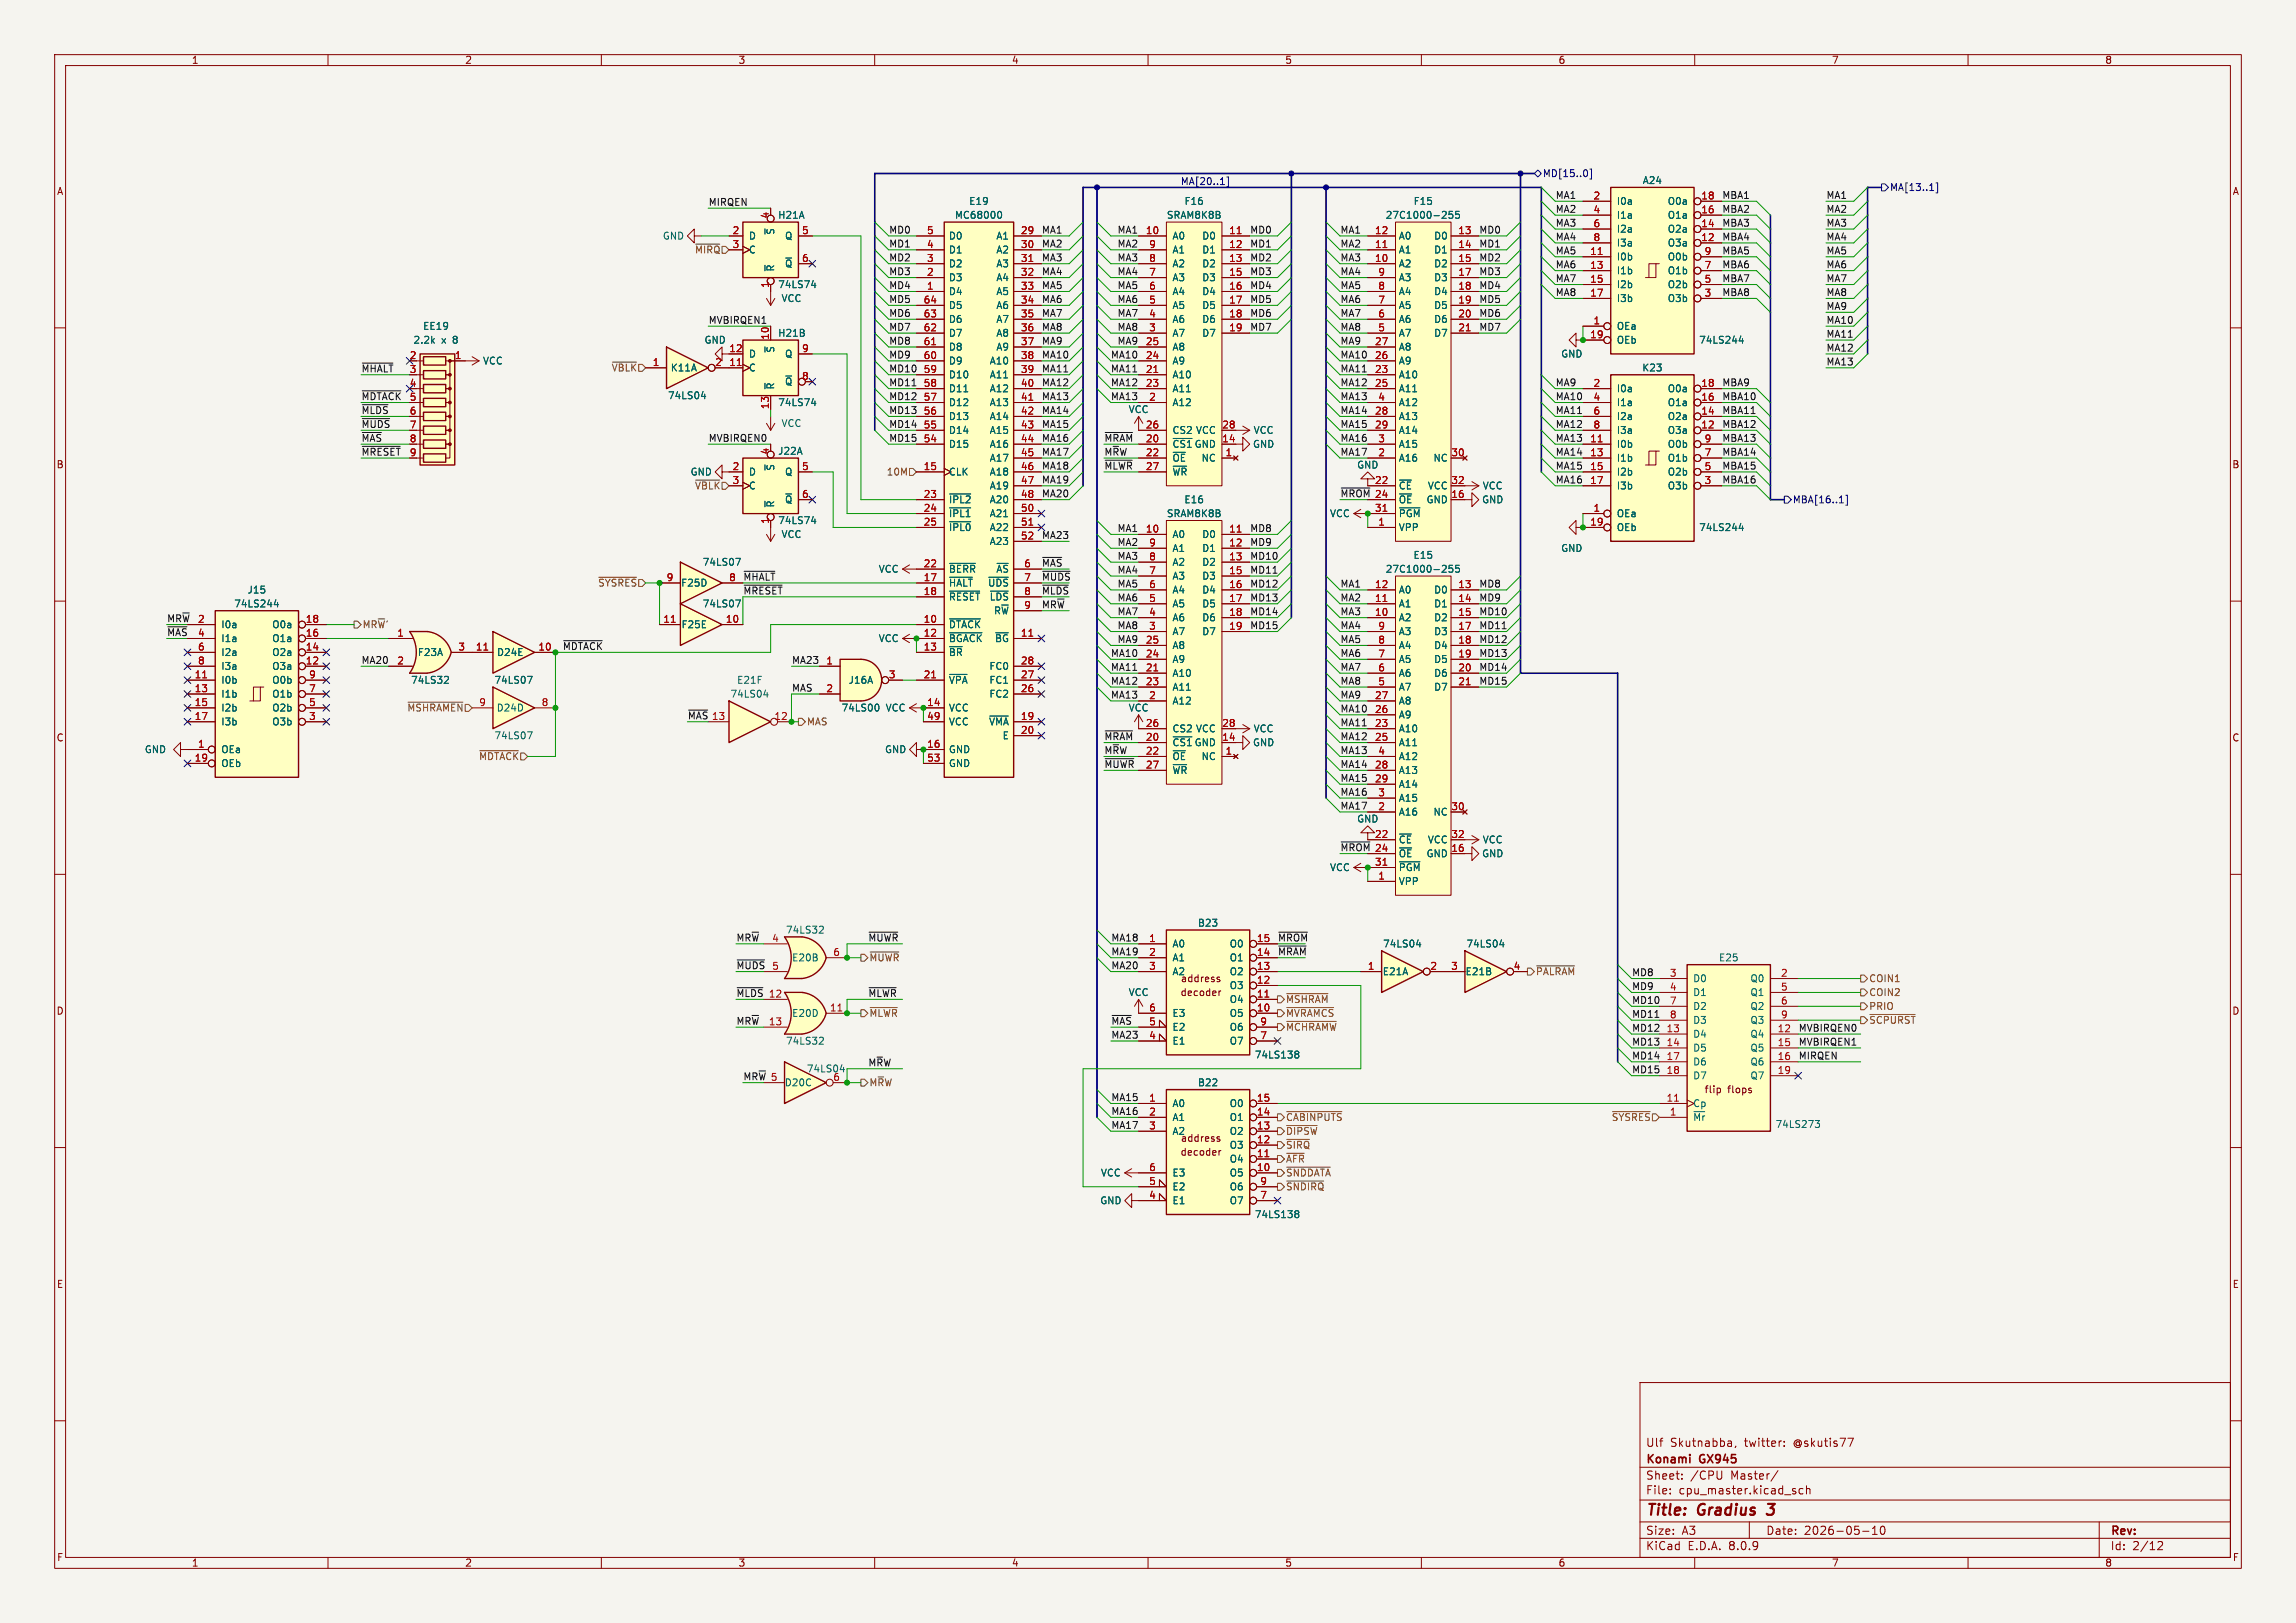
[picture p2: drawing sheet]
<svg xmlns="http://www.w3.org/2000/svg" width="420mm" height="297mm" viewBox="0 0 420 297" stroke-linecap="round" stroke-linejoin="round" font-family="sans-serif">
<defs><g id="words">
<g font-size="2.8" fill="#840000">
<text x="301" y="277.9">Title:</text>
<text x="310.6" y="277.9">Gradius</text>
<text x="324.2" y="277.9">3</text>
</g>
<g font-size="2.1" fill="#840000">
<text x="301" y="268.2">Konami</text>
<text x="301" y="265">Ulf</text>
<text x="305.5" y="265">Skutnabba,</text>
<text x="311" y="268.2">GX945</text>
<text x="319.2" y="265">twitter:</text>
<text x="328.2" y="265">@skutis77</text>
<text x="301" y="273.7">File:</text>
<text x="301" y="271">Sheet:</text>
<text x="307.1" y="273.7">cpu_master.kicad_sch</text>
<text x="309.2" y="271">/CPU</text>
<text x="316.7" y="271">Master/</text>
<text x="301" y="281.1">Size:</text>
<text x="307.6" y="281.1">A3</text>
<text x="323" y="281.1">Date:</text>
<text x="330" y="281.1">2026-05-10</text>
<text x="386" y="281.3">Rev:</text>
<text x="301" y="283.9">KiCad</text>
<text x="308.7" y="283.9">E.D.A.</text>
<text x="316.3" y="283.9">8.0.9</text>
<text x="386" y="283.9">Id:</text>
<text x="390.1" y="283.9">2/12</text>
</g>
<g font-size="1.8" fill="#840000">
<text x="35" y="11.9">1</text>
<text x="85" y="11.9">2</text>
<text x="135" y="11.9">3</text>
<text x="185" y="11.9">4</text>
<text x="235" y="11.9">5</text>
<text x="285" y="11.9">6</text>
<text x="335" y="11.9">7</text>
<text x="385" y="11.9">8</text>
<text x="10.3" y="35.9">A</text>
<text x="408.3" y="35.9">A</text>
<text x="10.3" y="85.9">B</text>
<text x="408.2" y="85.9">B</text>
<text x="10.3" y="135.9">C</text>
<text x="408.2" y="135.9">C</text>
<text x="215.9" y="179.9">address</text>
<text x="10.3" y="185.9">D</text>
<text x="215.8" y="182.5">decoder</text>
<text x="408.2" y="185.9">D</text>
<text x="311.7" y="200.3">flip</text>
<text x="316" y="200.3">flops</text>
<text x="215.9" y="209.2">address</text>
<text x="215.8" y="211.7">decoder</text>
<text x="10.3" y="235.9">E</text>
<text x="408.3" y="235.9">E</text>
<text x="10.3" y="285.9">F</text>
<text x="35" y="286.9">1</text>
<text x="85" y="286.9">2</text>
<text x="135" y="286.9">3</text>
<text x="185" y="286.9">4</text>
<text x="235" y="286.9">5</text>
<text x="285" y="286.9">6</text>
<text x="335" y="286.9">7</text>
<text x="385" y="286.9">8</text>
<text x="408.3" y="285.9">F</text>
</g>
<g font-size="1.8" fill="#000084">
<text x="215.9" y="33.9">MA[20..1]</text>
<text x="282.1" y="32.6">MD[15..0]</text>
<text x="345.6" y="35.2">MA[13..1]</text>
<text x="327.9" y="92.3">MBA[16..1]</text>
</g>
<g font-size="1.8" fill="#006464">
<text x="300.4" y="33.9">A24</text>
<text x="142.2" y="40.2">H21A</text>
<text x="174.6" y="40.2">MC68000</text>
<text x="177.2" y="37.7">E19</text>
<text x="213.3" y="40.2">SRAM8K8B</text>
<text x="216.6" y="37.7">F16</text>
<text x="253.4" y="40.2">27C1000-255</text>
<text x="258.5" y="37.7">F15</text>
<text x="295.7" y="37.7">I0a</text>
<text x="295.7" y="40.2">I1a</text>
<text x="305" y="40.2">O1a</text>
<text x="305" y="37.7">O0a</text>
<text x="121.2" y="44">GND</text>
<text x="136.9" y="44">D</text>
<text x="136.9" y="46.6">C</text>
<text x="141.8" y="43.1" transform="rotate(-90 141.8 43.1)">~{S}</text>
<text x="143.5" y="44">Q</text>
<text x="173.5" y="46.6">D1</text>
<text x="173.5" y="44">D0</text>
<text x="182.2" y="44">A1</text>
<text x="182.2" y="46.6">A2</text>
<text x="214.4" y="44">A0</text>
<text x="214.4" y="46.6">A1</text>
<text x="219.8" y="44">D0</text>
<text x="219.8" y="46.6">D1</text>
<text x="255.8" y="46.6">A1</text>
<text x="255.8" y="44">A0</text>
<text x="262.2" y="44">D0</text>
<text x="262.2" y="46.6">D1</text>
<text x="295.7" y="47.9">I0b</text>
<text x="295.7" y="42.8">I2a</text>
<text x="295.7" y="45.3">I3a</text>
<text x="305" y="45.3">O3a</text>
<text x="305" y="42.8">O2a</text>
<text x="305" y="47.9">O0b</text>
<text x="141.8" y="49.8" transform="rotate(-90 141.8 49.8)">~{R}</text>
<text x="142.2" y="52.9">74LS74</text>
<text x="143.5" y="49.1">~{Q}</text>
<text x="173.5" y="51.7">D3</text>
<text x="173.5" y="49.1">D2</text>
<text x="182.2" y="49.1">A3</text>
<text x="182.2" y="51.7">A4</text>
<text x="214.4" y="51.7">A3</text>
<text x="214.4" y="49.1">A2</text>
<text x="219.8" y="49.1">D2</text>
<text x="219.8" y="51.7">D3</text>
<text x="255.8" y="49.1">A2</text>
<text x="255.8" y="51.7">A3</text>
<text x="262.2" y="49.1">D2</text>
<text x="262.2" y="51.7">D3</text>
<text x="295.7" y="50.4">I1b</text>
<text x="295.7" y="52.9">I2b</text>
<text x="305" y="52.9">O2b</text>
<text x="305" y="50.4">O1b</text>
<text x="142.9" y="55.5">VCC</text>
<text x="173.5" y="54.2">D4</text>
<text x="173.5" y="59.3">D6</text>
<text x="173.5" y="56.7">D5</text>
<text x="182.2" y="54.2">A5</text>
<text x="182.2" y="56.7">A6</text>
<text x="182.2" y="59.3">A7</text>
<text x="214.4" y="59.3">A6</text>
<text x="214.4" y="56.7">A5</text>
<text x="214.4" y="54.2">A4</text>
<text x="219.8" y="54.2">D4</text>
<text x="219.8" y="56.7">D5</text>
<text x="219.8" y="59.3">D6</text>
<text x="255.8" y="59.3">A6</text>
<text x="255.8" y="56.7">A5</text>
<text x="255.8" y="54.2">A4</text>
<text x="262.2" y="54.2">D4</text>
<text x="262.2" y="56.7">D5</text>
<text x="262.2" y="59.3">D6</text>
<text x="295.7" y="55.5">I3b</text>
<text x="305" y="55.5">O3b</text>
<text x="75.5" y="63.1">2.2k</text>
<text x="77.3" y="60.6">EE19</text>
<text x="80.8" y="63.1">x</text>
<text x="83" y="63.1">8</text>
<text x="128.8" y="63.1">GND</text>
<text x="136.9" y="65.6">D</text>
<text x="141.8" y="64.7" transform="rotate(-90 141.8 64.7)">~{S}</text>
<text x="142.2" y="61.8">H21B</text>
<text x="143.5" y="65.6">Q</text>
<text x="173.5" y="64.4">D8</text>
<text x="173.5" y="61.8">D7</text>
<text x="182.2" y="61.8">A8</text>
<text x="182.2" y="64.4">A9</text>
<text x="214.4" y="64.4">A8</text>
<text x="214.4" y="61.8">A7</text>
<text x="219.8" y="61.8">D7</text>
<text x="255.8" y="64.4">A8</text>
<text x="255.8" y="61.8">A7</text>
<text x="262.2" y="61.8">D7</text>
<text x="285.5" y="65.6">GND</text>
<text x="295.7" y="60.6">OEa</text>
<text x="295.7" y="63.1">OEb</text>
<text x="310.7" y="63.1">74LS244</text>
<text x="88.3" y="66.9">VCC</text>
<text x="122.6" y="68.2">K11A</text>
<text x="136.9" y="68.2">C</text>
<text x="141.8" y="71.4" transform="rotate(-90 141.8 71.4)">~{R}</text>
<text x="143.5" y="70.7">~{Q}</text>
<text x="173.5" y="72">D11</text>
<text x="173.5" y="69.4">D10</text>
<text x="173.5" y="66.9">D9</text>
<text x="180.9" y="66.9">A10</text>
<text x="180.9" y="69.4">A11</text>
<text x="180.9" y="72">A12</text>
<text x="214.4" y="69.4">A10</text>
<text x="214.4" y="72">A11</text>
<text x="214.4" y="66.9">A9</text>
<text x="255.8" y="69.4">A10</text>
<text x="255.8" y="72">A11</text>
<text x="255.8" y="66.9">A9</text>
<text x="295.7" y="72">I0a</text>
<text x="300.3" y="68.2">K23</text>
<text x="305" y="72">O0a</text>
<text x="122.1" y="73.3">74LS04</text>
<text x="142.2" y="74.5">74LS74</text>
<text x="173.5" y="77.1">D13</text>
<text x="173.5" y="74.5">D12</text>
<text x="180.9" y="74.5">A13</text>
<text x="180.9" y="77.1">A14</text>
<text x="206.4" y="75.8">VCC</text>
<text x="214.4" y="74.5">A12</text>
<text x="255.8" y="77.1">A13</text>
<text x="255.8" y="74.5">A12</text>
<text x="295.7" y="74.5">I1a</text>
<text x="295.7" y="77.1">I2a</text>
<text x="305" y="77.1">O2a</text>
<text x="305" y="74.5">O1a</text>
<text x="142.2" y="83.4">J22A</text>
<text x="142.9" y="78.3">VCC</text>
<text x="173.5" y="82.1">D15</text>
<text x="173.5" y="79.6">D14</text>
<text x="180.9" y="79.6">A15</text>
<text x="180.9" y="82.1">A16</text>
<text x="214.4" y="82.1">~{CS1}</text>
<text x="214.4" y="79.6">CS2 VCC</text>
<text x="218.4" y="82.1">GND</text>
<text x="229.1" y="82.1">GND</text>
<text x="229.2" y="79.6">VCC</text>
<text x="255.8" y="79.6">A14</text>
<text x="255.8" y="82.1">A15</text>
<text x="295.7" y="82.1">I0b</text>
<text x="295.7" y="79.6">I3a</text>
<text x="305" y="79.6">O3a</text>
<text x="305" y="82.1">O0b</text>
<text x="126.2" y="87.2">GND</text>
<text x="136.9" y="87.2">D</text>
<text x="136.9" y="89.8">C</text>
<text x="141.8" y="86.2" transform="rotate(-90 141.8 86.2)">~{S}</text>
<text x="143.5" y="87.2">Q</text>
<text x="173.5" y="87.2">CLK</text>
<text x="180.9" y="84.7">A17</text>
<text x="180.9" y="87.2">A18</text>
<text x="180.9" y="89.8">A19</text>
<text x="214.4" y="84.7">~{OE} NC</text>
<text x="214.4" y="87.2">~{WR}</text>
<text x="248.2" y="86">GND</text>
<text x="255.8" y="84.7">A16</text>
<text x="255.8" y="89.8">~{CE} VCC</text>
<text x="262.1" y="84.7">NC</text>
<text x="271.1" y="89.8">VCC</text>
<text x="295.7" y="84.7">I1b</text>
<text x="295.7" y="87.2">I2b</text>
<text x="295.7" y="89.8">I3b</text>
<text x="305" y="89.8">O3b</text>
<text x="305" y="87.2">O2b</text>
<text x="305" y="84.7">O1b</text>
<text x="141.8" y="93" transform="rotate(-90 141.8 93)">~{R}</text>
<text x="143.5" y="92.3">~{Q}</text>
<text x="173.5" y="92.3">~{IPL2}</text>
<text x="173.5" y="94.8">~{IPL1}</text>
<text x="180.9" y="92.3">A20</text>
<text x="180.9" y="94.8">A21</text>
<text x="213.3" y="94.8">SRAM8K8B</text>
<text x="216.6" y="92.3">E16</text>
<text x="243.2" y="94.8">VCC</text>
<text x="255.8" y="92.3">~{OE}GND</text>
<text x="255.8" y="94.8">~{PGM}</text>
<text x="271" y="92.3">GND</text>
<text x="295.7" y="94.8">OEa</text>
<text x="142.2" y="96.1">74LS74</text>
<text x="142.9" y="98.7">VCC</text>
<text x="173.5" y="97.4">~{IPL0}</text>
<text x="180.9" y="97.4">A22</text>
<text x="180.9" y="99.9">A23</text>
<text x="214.4" y="98.7">A0</text>
<text x="214.4" y="101.2">A1</text>
<text x="219.8" y="98.7">D0</text>
<text x="219.8" y="101.2">D1</text>
<text x="255.8" y="97.4">VPP</text>
<text x="285.5" y="101.2">GND</text>
<text x="295.7" y="97.4">OEb</text>
<text x="310.7" y="97.4">74LS244</text>
<text x="124.5" y="107.5">F25D</text>
<text x="128.4" y="103.7">74LS07</text>
<text x="160.6" y="105">VCC</text>
<text x="173.5" y="107.5">~{HALT} ~{UDS}</text>
<text x="173.5" y="105">~{BERR}</text>
<text x="182.2" y="105">~{AS}</text>
<text x="214.4" y="106.3">A3</text>
<text x="214.4" y="103.7">A2</text>
<text x="219.8" y="103.7">D2</text>
<text x="219.8" y="106.3">D3</text>
<text x="253.4" y="105">27C1000-255</text>
<text x="258.5" y="102.5">E15</text>
<text x="42.7" y="111.4">74LS244</text>
<text x="45.2" y="108.8">J15</text>
<text x="128.4" y="111.4">74LS07</text>
<text x="173.5" y="110.1">~{RESET}~{LDS}</text>
<text x="181.7" y="112.6">R~{W}</text>
<text x="214.4" y="113.9">A6</text>
<text x="214.4" y="111.4">A5</text>
<text x="214.4" y="108.8">A4</text>
<text x="219.8" y="108.8">D4</text>
<text x="219.8" y="111.4">D5</text>
<text x="219.8" y="113.9">D6</text>
<text x="255.8" y="113.9">A2</text>
<text x="255.8" y="111.4">A1</text>
<text x="255.8" y="108.8">A0</text>
<text x="262.2" y="108.8">D0</text>
<text x="262.2" y="111.4">D1</text>
<text x="262.2" y="113.9">D2</text>
<text x="40.4" y="115.2">I0a</text>
<text x="40.4" y="117.7">I1a</text>
<text x="49.7" y="117.7">O1a</text>
<text x="49.7" y="115.2">O0a</text>
<text x="124.6" y="115.2">F25E</text>
<text x="160.6" y="117.7">VCC</text>
<text x="173.5" y="115.2">~{DTACK}</text>
<text x="173.5" y="117.7">~{BGACK}~{BG}</text>
<text x="214.4" y="119">A8</text>
<text x="214.4" y="116.4">A7</text>
<text x="219.8" y="116.4">D7</text>
<text x="255.8" y="119">A4</text>
<text x="255.8" y="116.4">A3</text>
<text x="262.2" y="116.4">D3</text>
<text x="262.2" y="119">D4</text>
<text x="40.4" y="125.3">I0b</text>
<text x="40.4" y="120.2">I2a</text>
<text x="40.4" y="122.8">I3a</text>
<text x="49.7" y="122.8">O3a</text>
<text x="49.7" y="120.2">O2a</text>
<text x="49.7" y="125.3">O0b</text>
<text x="75.1" y="125.3">74LS32</text>
<text x="76.3" y="120.2">F23A</text>
<text x="90.3" y="125.3">74LS07</text>
<text x="90.8" y="120.2">D24E</text>
<text x="134.7" y="125.3">E21F</text>
<text x="155.1" y="125.3">J16A</text>
<text x="173.5" y="120.2">~{BR}</text>
<text x="173.5" y="125.3">~{VPA}</text>
<text x="180.9" y="125.3">FC1</text>
<text x="180.9" y="122.8">FC0</text>
<text x="214.4" y="124.1">A10</text>
<text x="214.4" y="121.5">A9</text>
<text x="255.8" y="124.1">A6</text>
<text x="255.8" y="121.5">A5</text>
<text x="262.2" y="121.5">D5</text>
<text x="262.2" y="124.1">D6</text>
<text x="40.4" y="127.9">I1b</text>
<text x="40.4" y="130.4">I2b</text>
<text x="49.7" y="130.4">O2b</text>
<text x="49.7" y="127.9">O1b</text>
<text x="90.8" y="130.4">D24D</text>
<text x="133.5" y="127.9">74LS04</text>
<text x="153.8" y="130.4">74LS00</text>
<text x="161.9" y="130.4">VCC</text>
<text x="173.5" y="130.4">VCC</text>
<text x="180.9" y="127.9">FC2</text>
<text x="206.4" y="130.4">VCC</text>
<text x="214.4" y="129.1">A12</text>
<text x="214.4" y="126.6">A11</text>
<text x="255.8" y="131.7">A9</text>
<text x="255.8" y="129.1">A8</text>
<text x="255.8" y="126.6">A7</text>
<text x="262.2" y="126.6">D7</text>
<text x="40.4" y="132.9">I3b</text>
<text x="49.7" y="132.9">O3b</text>
<text x="90.3" y="135.5">74LS07</text>
<text x="173.5" y="132.9">VCC</text>
<text x="180.8" y="132.9">~{VMA}</text>
<text x="183.3" y="135.5">E</text>
<text x="214.4" y="136.8">~{CS1}</text>
<text x="214.4" y="134.2">CS2 VCC</text>
<text x="218.4" y="136.8">GND</text>
<text x="229.1" y="136.8">GND</text>
<text x="229.2" y="134.2">VCC</text>
<text x="255.8" y="134.2">A10</text>
<text x="255.8" y="136.8">A11</text>
<text x="26.4" y="138">GND</text>
<text x="40.4" y="138">OEa</text>
<text x="40.4" y="140.6">OEb</text>
<text x="161.8" y="138">GND</text>
<text x="173.5" y="138">GND</text>
<text x="173.5" y="140.6">GND</text>
<text x="214.4" y="139.3">~{OE} NC</text>
<text x="214.4" y="141.8">~{WR}</text>
<text x="255.8" y="141.8">A13</text>
<text x="255.8" y="139.3">A12</text>
<text x="255.8" y="149.5">A16</text>
<text x="255.8" y="144.4">A14</text>
<text x="255.8" y="146.9">A15</text>
<text x="262.1" y="149.5">NC</text>
<text x="248.2" y="150.7">GND</text>
<text x="255.8" y="154.5">~{CE} VCC</text>
<text x="271.1" y="154.5">VCC</text>
<text x="243.2" y="159.6">VCC</text>
<text x="255.8" y="157.1">~{OE}GND</text>
<text x="255.8" y="159.6">~{PGM}</text>
<text x="271" y="157.1">GND</text>
<text x="255.8" y="162.2">VPP</text>
<text x="143.7" y="171">74LS32</text>
<text x="214.4" y="173.6">A0</text>
<text x="219" y="169.8">B23</text>
<text x="224.8" y="173.6">O0</text>
<text x="252.9" y="173.6">74LS04</text>
<text x="268.1" y="173.6">74LS04</text>
<text x="144.8" y="176.1">E20B</text>
<text x="214.4" y="176.1">A1</text>
<text x="214.4" y="178.7">A2</text>
<text x="224.8" y="178.7">O2</text>
<text x="224.8" y="176.1">O1</text>
<text x="252.8" y="178.7">E21A</text>
<text x="268" y="178.7">E21B</text>
<text x="309.6" y="179.9">D0</text>
<text x="314.3" y="176.1">E25</text>
<text x="320.1" y="179.9">Q0</text>
<text x="206.4" y="182.5">VCC</text>
<text x="224.8" y="183.7">O4</text>
<text x="224.8" y="181.2">O3</text>
<text x="309.6" y="182.5">D1</text>
<text x="309.6" y="185">D2</text>
<text x="320.1" y="182.5">Q1</text>
<text x="320.1" y="185">Q2</text>
<text x="143.7" y="191.4">74LS32</text>
<text x="144.8" y="186.3">E20D</text>
<text x="214.4" y="191.4">E1</text>
<text x="214.4" y="188.8">E2</text>
<text x="214.4" y="186.3">E3</text>
<text x="224.8" y="186.3">O5</text>
<text x="224.8" y="191.4">O7</text>
<text x="224.8" y="188.8">O6</text>
<text x="309.6" y="190.1">D4</text>
<text x="309.6" y="187.6">D3</text>
<text x="320.1" y="190.1">Q4</text>
<text x="320.1" y="187.6">Q3</text>
<text x="147.5" y="196.4">74LS04</text>
<text x="152.3" y="197.9">6</text>
<text x="229.4" y="193.9">74LS138</text>
<text x="309.6" y="192.6">D5</text>
<text x="309.6" y="195.2">D6</text>
<text x="309.6" y="197.7">D7</text>
<text x="320.1" y="192.6">Q5</text>
<text x="320.1" y="195.2">Q6</text>
<text x="320.1" y="197.7">Q7</text>
<text x="143.5" y="199">D20C</text>
<text x="214.4" y="202.8">A0</text>
<text x="219" y="199">B22</text>
<text x="224.8" y="202.8">O0</text>
<text x="309.6" y="202.8">Cp</text>
<text x="214.4" y="205.3">A1</text>
<text x="214.4" y="207.9">A2</text>
<text x="224.8" y="207.9">O2</text>
<text x="224.8" y="205.3">O1</text>
<text x="309.6" y="205.3">~{Mr}</text>
<text x="324.7" y="206.6">74LS273</text>
<text x="201.3" y="215.5">VCC</text>
<text x="214.4" y="215.5">E3</text>
<text x="224.8" y="215.5">O5</text>
<text x="224.8" y="213">O4</text>
<text x="224.8" y="210.4">O3</text>
<text x="201.2" y="220.6">GND</text>
<text x="214.4" y="220.6">E1</text>
<text x="214.4" y="218">E2</text>
<text x="224.8" y="220.6">O7</text>
<text x="224.8" y="218">O6</text>
<text x="229.4" y="223.1">74LS138</text>
</g>
<g font-size="1.8" fill="#0f0f0f">
<text x="129.5" y="37.8">MIRQEN</text>
<text x="284.5" y="41.6">MA3</text>
<text x="284.5" y="36.5">MA1</text>
<text x="284.5" y="39">MA2</text>
<text x="315" y="39">MBA2</text>
<text x="315" y="41.6">MBA3</text>
<text x="315" y="36.5">MBA1</text>
<text x="334" y="36.5">MA1</text>
<text x="334" y="39">MA2</text>
<text x="334" y="41.6">MA3</text>
<text x="162.6" y="45.4">MD1</text>
<text x="162.6" y="42.8">MD0</text>
<text x="162.6" y="47.9">MD2</text>
<text x="190.5" y="42.8">MA1</text>
<text x="190.5" y="45.4">MA2</text>
<text x="190.5" y="47.9">MA3</text>
<text x="204.3" y="45.4">MA2</text>
<text x="204.3" y="42.8">MA1</text>
<text x="204.3" y="47.9">MA3</text>
<text x="228.6" y="42.8">MD0</text>
<text x="228.6" y="45.4">MD1</text>
<text x="228.6" y="47.9">MD2</text>
<text x="245.1" y="42.8">MA1</text>
<text x="245.1" y="45.4">MA2</text>
<text x="245.1" y="47.9">MA3</text>
<text x="270.5" y="45.4">MD1</text>
<text x="270.5" y="42.8">MD0</text>
<text x="270.5" y="47.9">MD2</text>
<text x="284.5" y="46.6">MA5</text>
<text x="284.5" y="44.1">MA4</text>
<text x="315" y="46.6">MBA5</text>
<text x="315" y="44.1">MBA4</text>
<text x="334" y="44.1">MA4</text>
<text x="334" y="46.6">MA5</text>
<text x="162.6" y="50.5">MD3</text>
<text x="162.6" y="53">MD4</text>
<text x="190.5" y="50.5">MA4</text>
<text x="190.5" y="53">MA5</text>
<text x="204.3" y="53">MA5</text>
<text x="204.3" y="50.5">MA4</text>
<text x="228.6" y="53">MD4</text>
<text x="228.6" y="50.5">MD3</text>
<text x="245.1" y="53">MA5</text>
<text x="245.1" y="50.5">MA4</text>
<text x="270.5" y="50.5">MD3</text>
<text x="270.5" y="53">MD4</text>
<text x="284.5" y="49.2">MA6</text>
<text x="284.5" y="51.7">MA7</text>
<text x="315" y="51.7">MBA7</text>
<text x="315" y="49.2">MBA6</text>
<text x="334" y="51.7">MA7</text>
<text x="334" y="49.2">MA6</text>
<text x="129.5" y="59.3">MVBIRQEN1</text>
<text x="162.6" y="58.1">MD6</text>
<text x="162.6" y="55.5">MD5</text>
<text x="190.5" y="58.1">MA7</text>
<text x="190.5" y="55.5">MA6</text>
<text x="204.3" y="58.1">MA7</text>
<text x="204.3" y="55.5">MA6</text>
<text x="228.6" y="55.5">MD5</text>
<text x="228.6" y="58.1">MD6</text>
<text x="245.1" y="58.1">MA7</text>
<text x="245.1" y="55.5">MA6</text>
<text x="270.5" y="58.1">MD6</text>
<text x="270.5" y="55.5">MD5</text>
<text x="284.5" y="54.3">MA8</text>
<text x="315" y="54.3">MBA8</text>
<text x="334" y="56.8">MA9</text>
<text x="334" y="54.3">MA8</text>
<text x="334" y="59.3">MA10</text>
<text x="162.6" y="65.7">MD9</text>
<text x="162.6" y="60.6">MD7</text>
<text x="162.6" y="63.2">MD8</text>
<text x="190.5" y="65.7">MA10</text>
<text x="190.5" y="63.2">MA9</text>
<text x="190.5" y="60.6">MA8</text>
<text x="203.1" y="65.7">MA10</text>
<text x="204.3" y="60.6">MA8</text>
<text x="204.3" y="63.2">MA9</text>
<text x="228.6" y="60.6">MD7</text>
<text x="245.1" y="63.2">MA9</text>
<text x="245.1" y="65.7">MA10</text>
<text x="245.1" y="60.6">MA8</text>
<text x="270.5" y="60.6">MD7</text>
<text x="334" y="61.9">MA11</text>
<text x="334" y="64.4">MA12</text>
<text x="66" y="68.2">~{MHALT} 3</text>
<text x="162.6" y="70.8">MD11</text>
<text x="162.6" y="68.2">MD10</text>
<text x="190.5" y="70.8">MA12</text>
<text x="190.5" y="68.2">MA11</text>
<text x="203.1" y="70.8">MA12</text>
<text x="203.1" y="68.2">MA11</text>
<text x="245.1" y="70.8">MA12</text>
<text x="245.1" y="68.2">MA11</text>
<text x="284.5" y="70.8">MA9</text>
<text x="315" y="70.8">MBA9</text>
<text x="334" y="67">MA13</text>
<text x="66" y="75.9">~{MLDS}</text>
<text x="66" y="73.3">~{MDTACK}</text>
<text x="162.6" y="73.3">MD12</text>
<text x="162.6" y="75.9">MD13</text>
<text x="190.5" y="73.3">MA13</text>
<text x="190.5" y="75.9">MA14</text>
<text x="203.1" y="73.3">MA13</text>
<text x="245.1" y="75.9">MA14</text>
<text x="245.1" y="73.3">MA13</text>
<text x="284.5" y="75.9">MA11</text>
<text x="284.5" y="73.3">MA10</text>
<text x="315" y="73.3">MBA10</text>
<text x="315" y="75.9">MBA11</text>
<text x="66" y="83.5">~{MRESET}9</text>
<text x="66" y="80.9">~{MAS}</text>
<text x="66" y="78.4">~{MUDS}</text>
<text x="129.5" y="80.9">MVBIRQEN0</text>
<text x="162.6" y="78.4">MD14</text>
<text x="162.6" y="80.9">MD15</text>
<text x="190.5" y="83.5">MA17</text>
<text x="190.5" y="78.4">MA15</text>
<text x="190.5" y="80.9">MA16</text>
<text x="201.9" y="80.9">~{MRAM}20</text>
<text x="201.9" y="83.5">M~{R}W 22</text>
<text x="245.1" y="83.5">MA17</text>
<text x="245.1" y="78.4">MA15</text>
<text x="245.1" y="80.9">MA16</text>
<text x="284.5" y="83.5">MA14</text>
<text x="284.5" y="80.9">MA13</text>
<text x="284.5" y="78.4">MA12</text>
<text x="315" y="80.9">MBA13</text>
<text x="315" y="83.5">MBA14</text>
<text x="315" y="78.4">MBA12</text>
<text x="190.5" y="86">MA18</text>
<text x="190.5" y="88.6">MA19</text>
<text x="201.9" y="86">~{MLWR}27</text>
<text x="284.5" y="86">MA15</text>
<text x="284.5" y="88.6">MA16</text>
<text x="315" y="88.6">MBA16</text>
<text x="315" y="86">MBA15</text>
<text x="190.5" y="91.1">MA20</text>
<text x="245.1" y="91.1">~{MROM}</text>
<text x="190.5" y="98.7">MA23</text>
<text x="204.3" y="100">MA2</text>
<text x="204.3" y="97.4">MA1</text>
<text x="228.6" y="97.4">MD8</text>
<text x="228.6" y="100">MD9</text>
<text x="135.9" y="106.3">~{MHALT}</text>
<text x="190.5" y="103.8">~{MAS}</text>
<text x="190.5" y="106.3">~{MUDS}</text>
<text x="204.3" y="107.6">MA5</text>
<text x="204.3" y="105.1">MA4</text>
<text x="204.3" y="102.5">MA3</text>
<text x="228.6" y="102.5">MD10</text>
<text x="228.6" y="105.1">MD11</text>
<text x="228.6" y="107.6">MD12</text>
<text x="245.1" y="107.6">MA1</text>
<text x="270.5" y="107.6">MD8</text>
<text x="30.5" y="114">MR~{W}</text>
<text x="135.9" y="108.9">~{MRESET}</text>
<text x="190.5" y="108.9">~{MLDS}</text>
<text x="190.5" y="111.4">MR~{W}</text>
<text x="204.3" y="112.7">MA7</text>
<text x="204.3" y="110.1">MA6</text>
<text x="228.6" y="112.7">MD14</text>
<text x="228.6" y="110.1">MD13</text>
<text x="245.1" y="110.1">MA2</text>
<text x="245.1" y="112.7">MA3</text>
<text x="270.5" y="112.7">MD10</text>
<text x="270.5" y="110.1">MD9</text>
<text x="30.5" y="116.5">~{MAS}4</text>
<text x="102.9" y="119">~{MDTACK}</text>
<text x="204.3" y="115.2">MA8</text>
<text x="204.3" y="117.8">MA9</text>
<text x="228.6" y="115.2">MD15</text>
<text x="245.1" y="115.2">MA4</text>
<text x="245.1" y="117.8">MA5</text>
<text x="270.5" y="115.2">MD11</text>
<text x="270.5" y="117.8">MD12</text>
<text x="66" y="121.6">MA20</text>
<text x="144.8" y="121.6">MA23</text>
<text x="203.1" y="120.3">MA10</text>
<text x="203.1" y="125.4">MA12</text>
<text x="203.1" y="122.8">MA11</text>
<text x="245.1" y="125.4">MA8</text>
<text x="245.1" y="120.3">MA6</text>
<text x="245.1" y="122.8">MA7</text>
<text x="270.5" y="120.3">MD13</text>
<text x="270.5" y="125.4">MD15</text>
<text x="270.5" y="122.8">MD14</text>
<text x="125.7" y="131.7">~{MAS}</text>
<text x="144.8" y="126.7">MAS</text>
<text x="203.1" y="127.9">MA13</text>
<text x="245.1" y="130.5">MA10</text>
<text x="245.1" y="127.9">MA9</text>
<text x="201.9" y="135.5">~{MRAM}20</text>
<text x="245.1" y="133">MA11</text>
<text x="245.1" y="135.5">MA12</text>
<text x="201.9" y="140.6">~{MUWR}27</text>
<text x="201.9" y="138.1">M~{R}W 22</text>
<text x="245.1" y="143.2">MA15</text>
<text x="245.1" y="140.6">MA14</text>
<text x="245.1" y="138.1">MA13</text>
<text x="245.1" y="148.2">MA17</text>
<text x="245.1" y="145.7">MA16</text>
<text x="245.1" y="155.9">~{MROM}</text>
<text x="134.6" y="172.4">MR~{W}4</text>
<text x="158.7" y="172.4">~{MUWR}</text>
<text x="203.2" y="172.4">MA18</text>
<text x="233.7" y="172.4">~{MROM}</text>
<text x="134.6" y="177.5">~{MUDS}</text>
<text x="203.2" y="177.5">MA20</text>
<text x="203.2" y="174.9">MA19</text>
<text x="233.7" y="174.9">~{MRAM}</text>
<text x="298.4" y="178.7">MD8</text>
<text x="134.6" y="182.5">~{MLDS}</text>
<text x="158.7" y="182.5">~{MLWR}</text>
<text x="298.4" y="181.3">MD9</text>
<text x="298.4" y="183.8">MD10</text>
<text x="134.6" y="187.6">MR~{W}13</text>
<text x="203.2" y="187.6">~{MAS} 5</text>
<text x="203.2" y="190.2">MA23</text>
<text x="298.4" y="186.3">MD11</text>
<text x="298.4" y="188.9">MD12</text>
<text x="298.4" y="191.4">MD13</text>
<text x="328.9" y="191.4">MVBIRQEN1</text>
<text x="328.9" y="188.9">MVBIRQEN0</text>
<text x="135.9" y="197.8">MR~{W}</text>
<text x="158.7" y="195.2">M~{R}W</text>
<text x="298.4" y="196.5">MD15</text>
<text x="298.4" y="194">MD14</text>
<text x="328.9" y="194">MIRQEN</text>
<text x="203.2" y="201.6">MA15</text>
<text x="203.2" y="206.7">MA17</text>
<text x="203.2" y="204.1">MA16</text>
</g>
<g font-size="1.8" fill="#a90000">
<text x="140.7" y="40.1" transform="rotate(-90 140.7 40.1)">4</text>
<text x="291.4" y="36.6">2</text>
<text x="291.4" y="39.1">4</text>
<text x="291.4" y="41.7">6</text>
<text x="311.1" y="41.7">14</text>
<text x="311.1" y="39.1">16</text>
<text x="311.1" y="36.6">18</text>
<text x="133.9" y="42.9">2</text>
<text x="133.9" y="45.5">3</text>
<text x="146.6" y="42.9">5</text>
<text x="169.5" y="45.5">4</text>
<text x="169.5" y="42.9">5</text>
<text x="186.6" y="42.9">29</text>
<text x="186.6" y="45.5">30</text>
<text x="209.5" y="42.9">10</text>
<text x="210.1" y="45.5">9</text>
<text x="224.7" y="42.9">11</text>
<text x="224.7" y="45.5">12</text>
<text x="251.4" y="45.5">11</text>
<text x="251.4" y="42.9">12</text>
<text x="266.7" y="42.9">13</text>
<text x="266.7" y="45.5">14</text>
<text x="290.8" y="46.7">11</text>
<text x="291.4" y="44.2">8</text>
<text x="311.1" y="44.2">12</text>
<text x="311.7" y="46.7">9</text>
<text x="140.7" y="52.8" transform="rotate(-90 140.7 52.8)">1</text>
<text x="146.6" y="48">6</text>
<text x="169.5" y="53.1">1</text>
<text x="169.5" y="50.5">2</text>
<text x="169.5" y="48">3</text>
<text x="186.6" y="48">31</text>
<text x="186.6" y="50.5">32</text>
<text x="186.6" y="53.1">33</text>
<text x="210.1" y="53.1">6</text>
<text x="210.1" y="50.5">7</text>
<text x="210.1" y="48">8</text>
<text x="224.7" y="48">13</text>
<text x="224.7" y="50.5">15</text>
<text x="224.7" y="53.1">16</text>
<text x="251.4" y="48">10</text>
<text x="252" y="53.1">8</text>
<text x="252" y="50.5">9</text>
<text x="266.7" y="48">15</text>
<text x="266.7" y="50.5">17</text>
<text x="266.7" y="53.1">18</text>
<text x="290.8" y="49.3">13</text>
<text x="290.8" y="51.8">15</text>
<text x="311.7" y="51.8">5</text>
<text x="311.7" y="49.3">7</text>
<text x="168.9" y="58.2">63</text>
<text x="168.9" y="55.6">64</text>
<text x="186.6" y="55.6">34</text>
<text x="186.6" y="58.2">35</text>
<text x="210.1" y="58.2">4</text>
<text x="210.1" y="55.6">5</text>
<text x="224.7" y="55.6">17</text>
<text x="224.7" y="58.2">18</text>
<text x="252" y="58.2">6</text>
<text x="252" y="55.6">7</text>
<text x="266.7" y="55.6">19</text>
<text x="266.7" y="58.2">20</text>
<text x="290.8" y="54.4">17</text>
<text x="291.4" y="59.4">1</text>
<text x="311.7" y="54.4">3</text>
<text x="74.9" y="65.8">2</text>
<text x="83.1" y="65.8">1</text>
<text x="133.3" y="64.5">12</text>
<text x="140.7" y="62.3" transform="rotate(-90 140.7 62.3)">10</text>
<text x="146.6" y="64.5">9</text>
<text x="168.9" y="65.8">60</text>
<text x="168.9" y="63.2">61</text>
<text x="168.9" y="60.7">62</text>
<text x="186.6" y="60.7">36</text>
<text x="186.6" y="63.2">37</text>
<text x="186.6" y="65.8">38</text>
<text x="209.5" y="65.8">24</text>
<text x="209.5" y="63.2">25</text>
<text x="210.1" y="60.7">3</text>
<text x="224.7" y="60.7">19</text>
<text x="251.4" y="65.8">26</text>
<text x="251.4" y="63.2">27</text>
<text x="252" y="60.7">5</text>
<text x="266.7" y="60.7">21</text>
<text x="290.8" y="62">19</text>
<text x="74.9" y="70.9">4</text>
<text x="74.9" y="68.3">3</text>
<text x="119.3" y="67.1">1</text>
<text x="130.7" y="67.1">2</text>
<text x="133.3" y="67.1">11</text>
<text x="146.6" y="69.6">8</text>
<text x="168.9" y="70.9">58</text>
<text x="168.9" y="68.3">59</text>
<text x="186.6" y="68.3">39</text>
<text x="186.6" y="70.9">40</text>
<text x="209.5" y="68.3">21</text>
<text x="209.5" y="70.9">23</text>
<text x="251.4" y="68.3">23</text>
<text x="251.4" y="70.9">25</text>
<text x="291.4" y="70.9">2</text>
<text x="311.1" y="70.9">18</text>
<text x="74.9" y="73.4">5</text>
<text x="74.9" y="75.9">6</text>
<text x="140.7" y="75" transform="rotate(-90 140.7 75)">13</text>
<text x="168.9" y="75.9">56</text>
<text x="168.9" y="73.4">57</text>
<text x="186.6" y="73.4">41</text>
<text x="186.6" y="75.9">42</text>
<text x="210.1" y="73.4">2</text>
<text x="251.4" y="75.9">28</text>
<text x="252" y="73.4">4</text>
<text x="291.4" y="73.4">4</text>
<text x="291.4" y="75.9">6</text>
<text x="311.1" y="75.9">14</text>
<text x="311.1" y="73.4">16</text>
<text x="74.9" y="78.5">7</text>
<text x="74.9" y="81">8</text>
<text x="74.9" y="83.6">9</text>
<text x="140.7" y="83.3" transform="rotate(-90 140.7 83.3)">4</text>
<text x="168.9" y="81">54</text>
<text x="168.9" y="78.5">55</text>
<text x="186.6" y="78.5">43</text>
<text x="186.6" y="81">44</text>
<text x="186.6" y="83.6">45</text>
<text x="209.5" y="78.5">26</text>
<text x="209.5" y="81">20</text>
<text x="209.5" y="83.6">22</text>
<text x="223.5" y="81">14</text>
<text x="223.5" y="78.5">28</text>
<text x="224.1" y="83.6">1</text>
<text x="251.4" y="78.5">29</text>
<text x="252" y="83.6">2</text>
<text x="252" y="81">3</text>
<text x="265.4" y="83.6">30</text>
<text x="290.8" y="81">11</text>
<text x="290.8" y="83.6">13</text>
<text x="291.4" y="78.5">8</text>
<text x="311.1" y="78.5">12</text>
<text x="311.7" y="83.6">7</text>
<text x="311.7" y="81">9</text>
<text x="133.9" y="86.1">2</text>
<text x="133.9" y="88.6">3</text>
<text x="146.6" y="86.1">5</text>
<text x="168.9" y="86.1">15</text>
<text x="186.6" y="86.1">46</text>
<text x="186.6" y="88.6">47</text>
<text x="209.5" y="86.1">27</text>
<text x="251.4" y="88.6">22</text>
<text x="265.4" y="88.6">32</text>
<text x="290.8" y="86.1">15</text>
<text x="290.8" y="88.6">17</text>
<text x="311.7" y="88.6">3</text>
<text x="311.7" y="86.1">5</text>
<text x="140.7" y="96" transform="rotate(-90 140.7 96)">1</text>
<text x="146.6" y="91.2">6</text>
<text x="168.9" y="91.2">23</text>
<text x="168.9" y="93.7">24</text>
<text x="186.6" y="91.2">48</text>
<text x="186.6" y="93.7">50</text>
<text x="251.4" y="91.2">24</text>
<text x="251.4" y="93.7">31</text>
<text x="265.4" y="91.2">16</text>
<text x="291.4" y="93.7">1</text>
<text x="168.9" y="96.3">25</text>
<text x="186.6" y="96.3">51</text>
<text x="186.6" y="98.8">52</text>
<text x="209.5" y="97.5">10</text>
<text x="210.1" y="100.1">9</text>
<text x="224.7" y="97.5">11</text>
<text x="224.7" y="100.1">12</text>
<text x="252" y="96.3">1</text>
<text x="290.8" y="96.3">19</text>
<text x="121.8" y="106.4">9</text>
<text x="133.3" y="106.4">8</text>
<text x="168.9" y="106.4">17</text>
<text x="168.9" y="103.9">22</text>
<text x="187.3" y="103.9">6</text>
<text x="187.3" y="106.4">7</text>
<text x="210.1" y="107.7">6</text>
<text x="210.1" y="105.2">7</text>
<text x="210.1" y="102.6">8</text>
<text x="224.7" y="102.6">13</text>
<text x="224.7" y="105.2">15</text>
<text x="224.7" y="107.7">16</text>
<text x="251.4" y="107.7">12</text>
<text x="266.7" y="107.7">13</text>
<text x="168.9" y="109">18</text>
<text x="187.3" y="109">8</text>
<text x="187.3" y="111.5">9</text>
<text x="210.1" y="112.8">4</text>
<text x="210.1" y="110.2">5</text>
<text x="224.7" y="110.2">17</text>
<text x="224.7" y="112.8">18</text>
<text x="251.4" y="112.8">10</text>
<text x="251.4" y="110.2">11</text>
<text x="266.7" y="110.2">14</text>
<text x="266.7" y="112.8">15</text>
<text x="36.1" y="114">2</text>
<text x="36.1" y="119.1">6</text>
<text x="36.1" y="116.6">4</text>
<text x="55.8" y="119.1">14</text>
<text x="55.8" y="116.6">16</text>
<text x="55.8" y="114">18</text>
<text x="72.6" y="116.6">1</text>
<text x="83.7" y="119.1">3</text>
<text x="87" y="119.1">11</text>
<text x="98.4" y="119.1">10</text>
<text x="121.2" y="114">11</text>
<text x="132.7" y="114">10</text>
<text x="168.9" y="114">10</text>
<text x="168.9" y="116.6">12</text>
<text x="168.9" y="119.1">13</text>
<text x="186.6" y="116.6">11</text>
<text x="209.5" y="117.9">25</text>
<text x="210.1" y="115.3">3</text>
<text x="224.7" y="115.3">19</text>
<text x="252" y="117.9">8</text>
<text x="252" y="115.3">9</text>
<text x="266.7" y="115.3">17</text>
<text x="266.7" y="117.9">18</text>
<text x="35.5" y="124.2">11</text>
<text x="36.1" y="121.7">8</text>
<text x="55.8" y="121.7">12</text>
<text x="56.4" y="124.2">9</text>
<text x="72.6" y="121.7">2</text>
<text x="151.1" y="121.7">1</text>
<text x="162.5" y="124.2">3</text>
<text x="168.9" y="124.2">21</text>
<text x="186.6" y="124.2">27</text>
<text x="186.6" y="121.7">28</text>
<text x="209.5" y="122.9">21</text>
<text x="209.5" y="125.5">23</text>
<text x="209.5" y="120.4">24</text>
<text x="252" y="125.5">5</text>
<text x="252" y="122.9">6</text>
<text x="252" y="120.4">7</text>
<text x="266.7" y="120.4">19</text>
<text x="266.7" y="122.9">20</text>
<text x="266.7" y="125.5">21</text>
<text x="35.5" y="126.7">13</text>
<text x="35.5" y="129.3">15</text>
<text x="35.5" y="131.8">17</text>
<text x="56.4" y="131.8">3</text>
<text x="56.4" y="129.3">5</text>
<text x="56.4" y="126.7">7</text>
<text x="87.6" y="129.3">9</text>
<text x="99" y="129.3">8</text>
<text x="130.1" y="131.8">13</text>
<text x="141.6" y="131.8">12</text>
<text x="151.1" y="126.7">2</text>
<text x="169.5" y="129.3">14</text>
<text x="169.5" y="131.8">49</text>
<text x="186.6" y="131.8">19</text>
<text x="186.6" y="126.7">26</text>
<text x="210.1" y="128">2</text>
<text x="251.4" y="130.6">26</text>
<text x="251.4" y="128">27</text>
<text x="36.1" y="136.9">1</text>
<text x="169.5" y="136.9">16</text>
<text x="186.6" y="134.4">20</text>
<text x="209.5" y="133.1">26</text>
<text x="209.5" y="135.6">20</text>
<text x="223.5" y="135.6">14</text>
<text x="223.5" y="133.1">28</text>
<text x="251.4" y="133.1">23</text>
<text x="251.4" y="135.6">25</text>
<text x="35.5" y="139.4">19</text>
<text x="169.5" y="139.4">53</text>
<text x="209.5" y="138.2">22</text>
<text x="209.5" y="140.7">27</text>
<text x="224.1" y="138.2">1</text>
<text x="251.4" y="140.7">28</text>
<text x="251.4" y="143.3">29</text>
<text x="252" y="138.2">4</text>
<text x="252" y="148.3">2</text>
<text x="252" y="145.8">3</text>
<text x="265.4" y="148.3">30</text>
<text x="251.4" y="153.4">22</text>
<text x="251.4" y="156">24</text>
<text x="265.4" y="156">16</text>
<text x="265.4" y="153.4">32</text>
<text x="251.4" y="158.5">31</text>
<text x="252" y="161">1</text>
<text x="210.1" y="172.5">1</text>
<text x="229.8" y="172.5">15</text>
<text x="141.2" y="177.5">5</text>
<text x="152.3" y="175">6</text>
<text x="210.1" y="175">2</text>
<text x="210.1" y="177.5">3</text>
<text x="229.8" y="177.5">13</text>
<text x="229.8" y="175">14</text>
<text x="250.1" y="177.5">1</text>
<text x="261.5" y="177.5">2</text>
<text x="265.4" y="177.5">3</text>
<text x="276.8" y="177.5">4</text>
<text x="305.4" y="178.8">3</text>
<text x="325.7" y="178.8">2</text>
<text x="140.5" y="182.6">12</text>
<text x="151.7" y="185.2">11</text>
<text x="210.1" y="185.2">6</text>
<text x="229.8" y="185.2">10</text>
<text x="229.8" y="182.6">11</text>
<text x="229.8" y="180.1">12</text>
<text x="305.4" y="181.4">4</text>
<text x="305.4" y="183.9">7</text>
<text x="325.7" y="181.4">5</text>
<text x="325.7" y="183.9">6</text>
<text x="210.1" y="190.2">4</text>
<text x="210.1" y="187.7">5</text>
<text x="230.4" y="190.2">7</text>
<text x="230.4" y="187.7">9</text>
<text x="304.8" y="189">13</text>
<text x="304.8" y="191.5">14</text>
<text x="305.4" y="186.4">8</text>
<text x="325.1" y="189">12</text>
<text x="325.1" y="191.5">15</text>
<text x="325.7" y="186.4">9</text>
<text x="140.9" y="197.9">5</text>
<text x="304.8" y="194.1">17</text>
<text x="304.8" y="196.6">18</text>
<text x="325.1" y="194.1">16</text>
<text x="325.1" y="196.6">19</text>
<text x="210.1" y="201.7">1</text>
<text x="229.8" y="201.7">15</text>
<text x="304.8" y="201.7">11</text>
<text x="210.1" y="204.2">2</text>
<text x="210.1" y="206.8">3</text>
<text x="229.8" y="209.3">12</text>
<text x="229.8" y="206.8">13</text>
<text x="229.8" y="204.2">14</text>
<text x="305.4" y="204.2">1</text>
<text x="210.1" y="214.4">6</text>
<text x="229.8" y="214.4">10</text>
<text x="229.8" y="211.8">11</text>
<text x="210.1" y="219.5">4</text>
<text x="210.1" y="216.9">5</text>
<text x="230.4" y="219.5">7</text>
<text x="230.4" y="216.9">9</text>
</g>
<g font-size="1.8" fill="#725600">
<text x="127" y="46.6">~{MIRQ}</text>
<text x="111.8" y="68.2">~{VBLK}</text>
<text x="127" y="89.8">~{VBLK}</text>
<text x="162.1" y="87.2">10M</text>
<text x="109.3" y="107.5">~{SYSRES}</text>
<text x="66.2" y="115.2">MR~{W}'</text>
<text x="74.4" y="130.4">~{MSHRAMEN}</text>
<text x="147.5" y="132.9">MAS</text>
<text x="87.5" y="139.3">~{MDTACK}</text>
<text x="158.9" y="176.1">~{MUWR}</text>
<text x="280.9" y="178.7">~{PALRAM}</text>
<text x="341.8" y="179.9">COIN1</text>
<text x="235.1" y="183.7">~{MSHRAM}</text>
<text x="341.8" y="185">PRIO</text>
<text x="341.8" y="182.5">COIN2</text>
<text x="158.9" y="186.3">~{MLWR}</text>
<text x="235.1" y="188.8">~{MCHRAMW}</text>
<text x="235.1" y="186.3">~{MVRAMCS}</text>
<text x="341.8" y="187.6">~{SCPURST}</text>
<text x="158.9" y="199">M~{R}W</text>
<text x="235.1" y="207.9">~{DIPSW}</text>
<text x="235.1" y="205.3">~{CABINPUTS}</text>
<text x="294.7" y="205.3">~{SYSRES}</text>
<text x="235.1" y="215.5">~{SNDDATA}</text>
<text x="235.1" y="213">~{AFR}</text>
<text x="235.1" y="210.4">~{SIRQ}</text>
<text x="235.1" y="218">~{SNDIRQ}</text>
</g>
</g></defs>
<path d="M0 0h420v297h-420z" fill="#f5f4ef" stroke="#f5f4ef" stroke-width=".18"/>
<g fill="none" stroke="#840000" stroke-width=".18">
<path d="M10 10h400v277h-400zM12 12h396v273h-396zM60 10v2M110 10v2M160 10v2M210 10v2M260 10v2M310 10v2M360 10v2M10 60h2M408 60h2M226.1 81.3h1.2v-1.3l1.3 1.3-1.3 1.3v-1.3"/>
<path d="M10 110h2M408 110h2M10 160h2M408 160h2M10 210h2M408 210h2M300 253h108v32h-108zM10 260h2M300 278.5h108M300 274.5h108M300 268.5h108M305.5 273.2v.2"/>
<path d="M305.5 272.5v.1M307.7 270.5v.2M307.7 269.8v.1M314.9 269.2v1.2l-.2 .3M316.5 263.7l.2 .2v.8M316.7 264.6l-.1 .1M316.7 264l-.1 .1M317.5 264.6l-.1 .3M320 278.5v3M325.2 269.1l-1.3 1.9M325.7 263.7h.2M326.4 264.5v.2"/>
<path d="M326.4 263.8v.1M328.4 273v.3M329.8 272.5l-.4-.1-.3 .3v.4l.1 .2h.6M330.4 272.5l.3-.1 .3 .1 .1 .9M330.4 271.9v1.5M338 263.2h1l-.6 1.5M342.5 279.7l.4-.4v1.5M344.1 279.4l.2-.1a.8 .8 0 0 1 .5 .7 .8 .8 0 0 1-.5 .8l-.2-.2-.2-.4zM384 278.5v6.5M408 260h2M60 285v2M110 285v2"/>
<path d="M160 285v2M210 285v2M260 285v2M300 281.5h108M310 285v2M340.7 280.2h1.2M342.5 280.8h.9M360 285v2M394.7 282.2l.6-.1 .2 .1 .1 .3-.9 1.1h.9"/>
</g>
<path d="M323.2 277l.2 .2M323.4 275.2h1.2" fill="none" stroke="#840000" stroke-width=".4"/>
<path d="M308.6 176.5h15.2v30.5h-15.2z" fill="#ffffc2"/>
<path d="M308.6 176.5h15.2v30.5h-15.2z" fill="none" stroke="#840000" stroke-width=".25"/>
<g fill="none" stroke="#840000" stroke-width=".18">
<path d="M303.5 179.1h5.1M323.8 179.1h5.1M303.5 189.2h5.1M303.5 191.8h5.1M303.5 194.3h5.1M303.5 196.9h5.1M303.5 181.6h5.1M303.5 184.2h5.1M303.5 186.7h5.1M314.5 199.1l.2 .3v.3l-.2 .3M320.2 199.5l.2 .2-.2 .3M320.2 199.1l.1 .1"/>
<path d="M323.8 189.2h5.1M323.8 191.8h5.1M323.8 194.3h5.1M323.8 196.9h5.1M323.8 181.6h5.1M323.8 184.2h5.1M323.8 186.7h5.1M303.5 204.5h5.1M303.5 201.9h5.1M308.6 201.3l1.3 .6-1.3 .7"/>
</g>
<path d="M306.3 201.5h.7" fill="none" stroke="#a90000" stroke-width=".18"/>
<path d="M332 205h.8l-.4 .5 .4 .2v.4l-.2 .2h-.4" fill="none" stroke="#006464" stroke-width=".18"/>
<path d="M90.2 115.6l7.6 3.8-7.6 3.8z" fill="#ffffc2"/>
<path d="M90.2 115.6l7.6 3.8-7.6 3.8z" fill="none" stroke="#840000" stroke-width=".25"/>
<path d="M86.4 119.4h3.8M97.8 119.4h3.8" fill="none" stroke="#840000" stroke-width=".18"/>
<path d="M88.5 119h.7" fill="none" stroke="#a90000" stroke-width=".18"/>
<path d="M96.5 123.8h.8l-.5 1.2" fill="none" stroke="#006464" stroke-width=".18"/>
<path d="M77.5 118l5 1.4a5.2 5.2 0 0 1-4.4 3.8z" fill="#ffffc2" stroke="#ffffc2" stroke-width=".18"/>
<path d="M74.9 115.6h3.2M74.9 123.2h3.2" fill="none" stroke="#ffffc2" stroke-width=".18"/>
<path d="M74.9 115.6h3.2v7.6h-3.2a6.7 6.7 0 0 0 0-7.6z" fill="#ffffc2"/>
<path d="M78.1 115.6a5.1 5.1 0 0 1 4.4 3.8l-4.9 1.3z" fill="#ffffc2" stroke="#ffffc2" stroke-width=".18"/>
<path d="M78.1 115.6h-3.2a6.6 6.6 0 0 1 0 7.6h3.2a5.2 5.2 0 0 0 4.4-3.8M78.1 115.6a5.1 5.1 0 0 1 4.4 3.8" fill="none" stroke="#840000" stroke-width=".25"/>
<path d="M71.1 116.8h4.3M82.5 119.4h3.9M71.1 121.9h4.3" fill="none" stroke="#840000" stroke-width=".18"/>
<path d="M81.5 123.8h.4l.1 .3-.8 .9h.8" fill="none" stroke="#006464" stroke-width=".18"/>
<path d="M268 174l7.6 3.8-7.6 3.8z" fill="#ffffc2"/>
<path d="M268 174l7.6 3.8-7.6 3.8z" fill="none" stroke="#840000" stroke-width=".25"/>
<g fill="none" stroke="#840000" stroke-width=".18">
<path d="M264.2 177.8h3.8M276.9 177.8h2.5"/>
<circle cx="276.2" cy="177.8" r=".63"/>
</g>
<path d="M274.4 172.9h.7M275 172.5v.8" fill="none" stroke="#006464" stroke-width=".18"/>
<path d="M252.7 174l7.6 3.8-7.6 3.8z" fill="#ffffc2"/>
<path d="M252.7 174l7.6 3.8-7.6 3.8z" fill="none" stroke="#840000" stroke-width=".25"/>
<g fill="none" stroke="#840000" stroke-width=".18">
<path d="M208.3 130.8l-.8 1.3M208.3 130.8v2.6M208.3 130.8l.7 1.3M226.1 135.9h1.2v-1.3l1.3 1.3-1.3 1.3v-1.3M226.1 133.4h2.5M227.3 132.6l1.3 .8M228.6 133.4l-1.3 .7M248.9 177.8h3.8M261.6 177.8h2.6"/>
<circle cx="261" cy="177.8" r=".63"/>
</g>
<path d="M259.1 172.9h.8M259.7 172.5v.8" fill="none" stroke="#006464" stroke-width=".18"/>
<path d="M213.4 95.3h10.1v48.2h-10.1z" fill="#ffffc2"/>
<g fill="none" stroke="#840000" stroke-width=".18">
<path d="M208.3 97.8h5.1M213.4 95.3h10.1v48.2h-10.1zM223.5 97.8h5.1M208.3 100.3h5.1M208.3 102.9h5.1M208.3 105.4h5.1M208.3 108h5.1M208.3 110.5h5.1M208.3 113h5.1M208.3 115.6h5.1M208.3 118.1h5.1M223.5 100.3h5.1"/>
<path d="M223.5 102.9h5.1M223.5 105.4h5.1M223.5 108h5.1M223.5 110.5h5.1M223.5 113h5.1M223.5 115.6h5.1M208.3 138.4h5.1M208.3 135.9h5.1M208.3 128.3h5.1M208.3 123.2h5.1M208.3 125.7h5.1M208.3 120.7h5.1"/>
<path d="M208.3 133.4h5.1M223.5 138.4h2.6M223.5 135.9h2.6M223.5 133.4h2.6M225.7 138l.7 .8M226.4 138l-.7 .8M208.3 141h5.1"/>
</g>
<path d="M226.3 97.4h.7M211.1 122.8h.7" fill="none" stroke="#a90000" stroke-width=".18"/>
<path d="M214.6 134.8h3.4" fill="none" stroke="#006464" stroke-width=".18"/>
<path d="M294.6 34.3h15.3v30.5h-15.3z" fill="#ffffc2"/>
<g fill="none" stroke="#840000" stroke-width=".18">
<path d="M289.6 39.4h5M289.6 36.8h5M311.1 39.4h3.9M311.1 36.8h3.9M289.6 59.7h3.8M289.6 47h5M289.6 44.5h5M289.6 49.5h5M289.6 41.9h5M289.6 52.1h5M289.6 54.6h5M302.9 48.3h-1.3v2.5"/>
<path d="M303.5 48.3h-.6v2.5h-1.9M311.1 47h3.9M311.1 44.5h3.9M311.1 49.5h3.9M311.1 41.9h3.9M311.1 52.1h3.9M311.1 54.6h3.9M289.6 62.2h3.8"/>
<circle cx="310.5" cy="36.8" r=".63"/>
<circle cx="310.5" cy="39.4" r=".63"/>
<circle cx="294" cy="59.7" r=".63"/>
<circle cx="310.5" cy="54.6" r=".63"/>
<circle cx="310.5" cy="44.4" r=".63"/>
<circle cx="310.5" cy="47" r=".63"/>
<circle cx="310.5" cy="49.5" r=".63"/>
<circle cx="310.5" cy="52.1" r=".63"/>
<circle cx="310.5" cy="41.9" r=".63"/>
<circle cx="294" cy="62.2" r=".63"/>
</g>
<path d="M294.6 34.3h15.3v30.5h-15.3z" fill="none" stroke="#840000" stroke-width=".25"/>
<path d="M292.3 46.6h.8" fill="none" stroke="#a90000" stroke-width=".18"/>
<path d="M318.4 61.5l-.3 .9h.8M318.7 62v.8" fill="none" stroke="#006464" stroke-width=".18"/>
<path d="M124.5 110.5l7.6 3.8-7.6 3.8z" fill="#ffffc2"/>
<path d="M124.5 110.5l7.6 3.8-7.6 3.8z" fill="none" stroke="#840000" stroke-width=".25"/>
<path d="M120.6 114.3h3.9M132.1 114.3h3.8" fill="none" stroke="#840000" stroke-width=".18"/>
<path d="M122.8 113.9h.7" fill="none" stroke="#a90000" stroke-width=".18"/>
<path d="M134.6 109.8h.8l-.5 1.3" fill="none" stroke="#006464" stroke-width=".18"/>
<path d="M124.5 102.9l7.6 3.8-7.6 3.8z" fill="#ffffc2"/>
<path d="M124.5 102.9l7.6 3.8-7.6 3.8z" fill="none" stroke="#840000" stroke-width=".25"/>
<path d="M226.1 78.7h2.5M227.3 78l1.3 .7M228.6 78.7l-1.3 .8M120.6 106.7h3.9M132.1 106.7h3.8" fill="none" stroke="#840000" stroke-width=".18"/>
<path d="M134.6 102.2h.8l-.5 1.2" fill="none" stroke="#006464" stroke-width=".18"/>
<path d="M133.3 128.3l7.7 3.8-7.7 3.8z" fill="#ffffc2"/>
<path d="M133.3 128.3l7.7 3.8-7.7 3.8z" fill="none" stroke="#840000" stroke-width=".25"/>
<g fill="none" stroke="#840000" stroke-width=".18">
<path d="M208.3 76.2l-.8 1.3M208.3 76.2v2.5M208.3 76.2l.7 1.3M129.5 132.1h3.8M142.2 132.1h2.6"/>
<circle cx="141.6" cy="132.1" r=".63"/>
</g>
<path d="M139.7 127.2h.8M140.3 126.7v.9" fill="none" stroke="#006464" stroke-width=".18"/>
<path d="M255.3 40.6h10.1v58.5h-10.1z" fill="#ffffc2"/>
<g fill="none" stroke="#840000" stroke-width=".18">
<path d="M250.2 48.3h5.1M250.2 45.7h5.1M250.2 43.2h5.1M250.2 50.8h5.1M250.2 53.3h5.1M250.2 55.9h5.1M250.2 58.4h5.1M255.3 40.6h10.1v58.5h-10.1zM265.4 48.3h5.1M265.4 45.7h5.1M265.4 43.2h5.1M265.4 50.8h5.1"/>
<path d="M265.4 53.3h5.1M265.4 55.9h5.1M265.4 58.4h5.1M250.2 61h5.1M250.2 68.6h5.1M250.2 71.1h5.1M250.2 66h5.1M250.2 63.5h5.1M250.2 76.2h5.1M250.2 78.7h5.1M250.2 73.7h5.1M265.4 61h5.1"/>
<path d="M250.2 83.8h5.1M250.2 96.5h5.1M250.2 91.4h5.1M250.2 88.9h5.1M250.2 81.3h5.1M250.2 94h5.1M265.4 83.8h2.6M265.4 91.4h2.6M265.4 88.9h2.6M267.6 83.4l.8 .8M268.4 83.4l-.8 .8"/>
</g>
<path d="M253 45.3h.7M268.2 60.5h.7M253 93.6h.7" fill="none" stroke="#a90000" stroke-width=".18"/>
<path d="M265.7 38.7h-.6l-.1 .6 .2-.1h.4l.2 .2-.1 .4-.2 .1-.5-.1M266.9 38.7h-.6l-.1 .6 .2-.1h.5l.1 .2-.1 .4-.2 .1-.5-.1M256 92.9h3.7" fill="none" stroke="#006464" stroke-width=".18"/>
<path d="M213.4 40.6h10.1v48.3h-10.1z" fill="#ffffc2"/>
<g fill="none" stroke="#840000" stroke-width=".18">
<path d="M208.3 43.2h5.1M208.3 45.7h5.1M208.3 48.3h5.1M208.3 50.8h5.1M208.3 53.3h5.1M208.3 55.9h5.1M208.3 58.4h5.1M213.4 40.6h10.1v48.3h-10.1zM223.5 43.2h5.1M223.5 45.7h5.1M223.5 48.3h5.1M223.5 50.8h5.1"/>
<path d="M223.5 53.3h5.1M223.5 55.9h5.1M223.5 58.4h5.1M208.3 61h5.1M208.3 73.7h5.1M208.3 68.6h5.1M208.3 71.1h5.1M208.3 66h5.1M208.3 63.5h5.1M208.3 78.7h5.1M223.5 61h5.1M223.5 78.7h2.6"/>
<path d="M208.3 83.8h5.1M208.3 81.3h5.1M208.3 86.4h5.1M223.5 83.8h2.6M223.5 81.3h2.6M225.7 83.4l.7 .8M226.4 83.4l-.7 .8"/>
</g>
<path d="M226.3 42.8h.7M211.1 68.2h.7" fill="none" stroke="#a90000" stroke-width=".18"/>
<path d="M214.6 80.2h3.4" fill="none" stroke="#006464" stroke-width=".18"/>
<path d="M146.1 173.9l5 1.4a5.2 5.2 0 0 1-4.4 3.8z" fill="#ffffc2" stroke="#ffffc2" stroke-width=".18"/>
<path d="M143.5 179.1h3.2M143.5 171.5h3.2" fill="none" stroke="#ffffc2" stroke-width=".18"/>
<path d="M143.5 171.5h3.2v7.6h-3.2a6.7 6.7 0 0 0 0-7.6z" fill="#ffffc2"/>
<g fill="#ffffc2" stroke="#ffffc2" stroke-width=".18">
<path d="M146.7 171.4a5.1 5.1 0 0 1 4.4 3.9l-4.9 1.3z"/>
<path d="M157.5 120.7a3.8 3.8 0 0 1 3.8 3.8 3.8 3.8 0 0 1-3.8 3.8z"/>
</g>
<path d="M143.5 171.5h3.2a5.1 5.1 0 0 1 4.4 3.8 5.2 5.2 0 0 1-4.4 3.8h-3.2a6.6 6.6 0 0 0 0-7.6z" fill="none" stroke="#840000" stroke-width=".25"/>
<path d="M140.2 97.8l.8 1.3M141 96.5v2.6M141.7 97.8l-.7 1.3M165.1 104.1l1.3 .8M165.1 104.1h2.5M166.4 103.4l-1.3 .7M167.6 137.2v-1.3l-1.2 1.3 1.2 1.2v-1.2h1.3M139.7 172.7h4.3M139.7 177.8h4.3M151.1 175.3h3.8" fill="none" stroke="#840000" stroke-width=".18"/>
<path d="M150.1 169.5l.4 .1 .1 .3-.8 .9h.8" fill="none" stroke="#006464" stroke-width=".18"/>
<path d="M153.7 120.7h3.8v7.6h-3.8z" fill="#ffffc2"/>
<path d="M153.7 120.7h3.8a3.8 3.8 0 0 1 3.8 3.8 3.8 3.8 0 0 1-3.8 3.8h-3.8z" fill="none" stroke="#840000" stroke-width=".25"/>
<g fill="none" stroke="#840000" stroke-width=".18">
<path d="M165.1 116.8l1.3 .8M165.1 116.8h2.5M166.4 116.1l-1.3 .7M149.9 121.9h3.8M149.9 127h3.8M162.6 124.5h2.5M166.4 129.5l1.2 .8M166.4 129.5h2.5M167.6 128.8l-1.2 .7"/>
<circle cx="161.9" cy="124.5" r=".63"/>
</g>
<path d="M160.5 128.8a.79 .79 0 0 1 0 1.3" fill="none" stroke="#006464" stroke-width=".18"/>
<path d="M146.1 184.1l5 1.3a5.2 5.2 0 0 1-4.4 3.8z" fill="#ffffc2" stroke="#ffffc2" stroke-width=".18"/>
<path d="M143.5 189.2h3.2M143.5 181.6h3.2" fill="none" stroke="#ffffc2" stroke-width=".18"/>
<path d="M143.5 181.6h3.2v7.6h-3.2a6.7 6.7 0 0 0 0-7.6z" fill="#ffffc2"/>
<path d="M146.7 181.6a5.1 5.1 0 0 1 4.4 3.8l-4.9 1.3z" fill="#ffffc2" stroke="#ffffc2" stroke-width=".18"/>
<path d="M143.5 181.6h3.2a5.1 5.1 0 0 1 4.4 3.8 5.2 5.2 0 0 1-4.4 3.8h-3.2a6.6 6.6 0 0 0 0-7.6z" fill="none" stroke="#840000" stroke-width=".25"/>
<path d="M139.7 182.9h4.3M139.7 188h4.3M151.1 185.4h3.8M205.7 214.6l1.3 .8M205.7 214.6h2.6M207 213.9l-1.3 .7" fill="none" stroke="#840000" stroke-width=".18"/>
<path d="M153.3 185h.7" fill="none" stroke="#a90000" stroke-width=".18"/>
<path d="M150.1 189.8l.4 .1 .1 .3-.8 .9h.8" fill="none" stroke="#006464" stroke-width=".18"/>
<path d="M213.4 199.4h15.2v22.8h-15.2z" fill="#ffffc2"/>
<path d="M213.4 199.4h15.2v22.8h-15.2z" fill="none" stroke="#840000" stroke-width=".25"/>
<g fill="none" stroke="#840000" stroke-width=".18">
<path d="M207 219.7v-1.3l-1.3 1.3 1.3 1.3v-1.3h6.4l-1.3-1.3v1.3M208.3 217.2h5.1l-1.3-1.3v1.3M208.3 201.9h5.1M208.3 214.6h5.1M208.3 207h5.1M208.3 204.5h5.1M222.7 208.4l.5 .2-.1 .2-.4 .1M222.7 208.1h.4M223 210.6v.8M223.3 210.6l-.3 .2M229.9 201.9h3.8M229.9 214.6h3.8"/>
<path d="M229.9 212.1h3.8M229.9 209.6h3.8M229.9 207h3.8M229.9 204.5h3.8M229.9 219.7h3.8M229.9 217.2h3.8"/>
<circle cx="229.2" cy="201.9" r=".63"/>
<circle cx="229.2" cy="212.1" r=".63"/>
<circle cx="229.2" cy="209.5" r=".63"/>
<circle cx="229.2" cy="204.5" r=".63"/>
<circle cx="229.2" cy="207" r=".63"/>
<circle cx="229.2" cy="219.7" r=".63"/>
<circle cx="229.2" cy="217.2" r=".63"/>
<circle cx="229.2" cy="214.6" r=".63"/>
</g>
<path d="M231.4 211.7h.7" fill="none" stroke="#a90000" stroke-width=".18"/>
<path d="M237 222l.1 .1M237 221.6h.3l.2 .1 .1 .2-.3 .2M237.1 222.1h.2M237.1 222.1l-.1 .1M237.3 222.1l.3 .2-.1 .4-.2 .1h-.3" fill="none" stroke="#006464" stroke-width=".18"/>
<path d="M143.5 194.3l7.6 3.8-7.6 3.8z" fill="#ffffc2"/>
<path d="M143.5 194.3l7.6 3.8-7.6 3.8z" fill="none" stroke="#840000" stroke-width=".25"/>
<g fill="none" stroke="#840000" stroke-width=".18">
<path d="M139.7 198.1h3.8M152.4 198.1h2.5M208.3 182.9l-.8 1.3M208.3 182.9v2.5M208.3 182.9l.7 1.3"/>
<circle cx="151.8" cy="198.1" r=".63"/>
</g>
<path d="M153.7 195.7h.8M154.3 195.3v.9" fill="none" stroke="#006464" stroke-width=".18"/>
<path d="M213.4 170.2h15.2v22.8h-15.2z" fill="#ffffc2"/>
<path d="M213.4 170.2h15.2v22.8h-15.2z" fill="none" stroke="#840000" stroke-width=".25"/>
<g fill="none" stroke="#840000" stroke-width=".18">
<path d="M127 43.2v-1.3l-1.3 1.3 1.3 1.3v-1.3h1.3M288.3 96.5v-1.2l-1.3 1.2 1.3 1.3v-1.3h1.3M208.3 172.7h5.1M208.3 177.8h5.1M208.3 175.3h5.1M222.7 179.2l.5 .2-.1 .2h-.4M222.7 178.9h.4M229.9 172.7h3.8M229.9 177.8h3.8M229.9 175.3h3.8M208.3 190.5h5.1l-1.3-1.3v1.3M208.3 188h5.1l-1.3-1.3v1.3"/>
<path d="M208.3 185.4h5.1M223 181.3v.9M223.3 181.3l-.3 .3M229.9 185.4h3.8M229.9 182.9h3.8M229.9 180.3h3.8M229.9 190.5h3.8M229.9 188h3.8"/>
<circle cx="229.2" cy="177.8" r=".63"/>
<circle cx="229.2" cy="172.7" r=".63"/>
<circle cx="229.2" cy="175.3" r=".63"/>
<circle cx="229.2" cy="185.4" r=".63"/>
<circle cx="229.2" cy="180.3" r=".63"/>
<circle cx="229.2" cy="188" r=".63"/>
<circle cx="229.2" cy="182.9" r=".63"/>
<circle cx="229.2" cy="190.5" r=".63"/>
</g>
<path d="M231.4 182.5h.7" fill="none" stroke="#a90000" stroke-width=".18"/>
<path d="M237 192.8l.1 .1M237 192.4l.3-.1 .2 .2 .1 .2-.3 .2M237.1 192.9h.2M237.1 192.9l-.1 .1M237.3 192.9l.3 .2-.1 .4-.2 .1h-.3" fill="none" stroke="#006464" stroke-width=".18"/>
<path d="M39.4 111.8h15.2v30.4h-15.2z" fill="#ffffc2"/>
<g fill="none" stroke="#840000" stroke-width=".18">
<path d="M247.6 94l1.3 .7M247.6 94h2.6M248.9 93.2l-1.3 .8M250.2 87.6h1.3l-1.3-1.2-1.3 1.2h1.3v1.3M34.3 119.4h5.1M34.3 116.8h5.1M34.3 114.3h5.1M55.9 119.4h3.8M55.9 116.8h3.8M55.9 114.3h3.8M34.3 137.2h3.8M34.3 124.5h5.1"/>
<path d="M34.3 121.9h5.1M34.3 127h5.1M34.3 129.5h5.1M34.3 132.1h5.1M34.3 139.7h3.8M47.6 125.7h-1.2v2.6M48.3 125.7h-.7v2.6h-1.9M55.9 124.5h3.8M55.9 121.9h3.8M55.9 127h3.8M55.9 129.5h3.8M55.9 132.1h3.8"/>
<circle cx="55.2" cy="119.4" r=".63"/>
<circle cx="55.2" cy="116.8" r=".63"/>
<circle cx="55.2" cy="114.3" r=".63"/>
<circle cx="38.7" cy="139.7" r=".63"/>
<circle cx="38.7" cy="137.2" r=".63"/>
<circle cx="55.2" cy="121.9" r=".63"/>
<circle cx="55.2" cy="127" r=".63"/>
<circle cx="55.2" cy="124.5" r=".63"/>
<circle cx="55.2" cy="132.1" r=".63"/>
<circle cx="55.2" cy="129.5" r=".63"/>
</g>
<path d="M39.4 111.8h15.2v30.4h-15.2z" fill="none" stroke="#840000" stroke-width=".25"/>
<path d="M37.1 124h.7" fill="none" stroke="#a90000" stroke-width=".18"/>
<path d="M50.5 109.7l-.3 .9h.8M50.8 110.2v.9" fill="none" stroke="#006464" stroke-width=".18"/>
<path d="M294.6 68.6h15.3v30.5h-15.3z" fill="#ffffc2"/>
<g fill="none" stroke="#840000" stroke-width=".18">
<path d="M140.2 77.5l.8 1.2M141 76.2v2.5M141.7 77.5l-.7 1.2M289.6 78.7h5M289.6 76.2h5M289.6 73.7h5M289.6 71.1h5M311.1 78.7h3.9M311.1 76.2h3.9M311.1 73.7h3.9M311.1 71.1h3.9M132.1 86.4v-1.3l-1.3 1.3 1.3 1.2v-1.2h1.2"/>
<path d="M289.6 94h3.8M289.6 81.3h5M289.6 83.8h5M289.6 86.4h5M289.6 88.9h5M289.6 96.5h3.8M302.9 82.6h-1.3v2.5M303.5 82.6h-.6v2.5h-1.9M311.1 81.3h3.9M311.1 83.8h3.9M311.1 86.4h3.9M311.1 88.9h3.9"/>
<circle cx="310.5" cy="78.7" r=".63"/>
<circle cx="310.5" cy="71.1" r=".63"/>
<circle cx="310.5" cy="76.2" r=".63"/>
<circle cx="310.5" cy="73.7" r=".63"/>
<circle cx="294" cy="94" r=".63"/>
<circle cx="294" cy="96.5" r=".63"/>
<circle cx="310.5" cy="86.4" r=".63"/>
<circle cx="310.5" cy="88.9" r=".63"/>
<circle cx="310.5" cy="83.8" r=".63"/>
<circle cx="310.5" cy="81.3" r=".63"/>
</g>
<path d="M294.6 68.6h15.3v30.5h-15.3z" fill="none" stroke="#840000" stroke-width=".25"/>
<path d="M292.3 80.9h.8" fill="none" stroke="#a90000" stroke-width=".18"/>
<path d="M318.4 95.8l-.3 .9h.8M318.7 96.3v.8" fill="none" stroke="#006464" stroke-width=".18"/>
<path d="M135.9 83.8h10.1v10.2h-10.1z" fill="#ffffc2"/>
<path d="M135.9 83.8h10.1v10.2h-10.1z" fill="none" stroke="#840000" stroke-width=".25"/>
<g fill="none" stroke="#840000" stroke-width=".18">
<path d="M85.1 66h2.5M86.4 65.3l1.2 .7M87.6 66l-1.2 .8M133.3 86.4h2.6M133.3 88.9h2.6M135.9 88.3l1.3 .6-1.3 .6M141 81.3v1.3M141 95.3v1.2M146 86.4h2.6M146 91.4h2.6"/>
<circle cx="141" cy="94.6" r=".63"/>
</g>
<path d="M139.9 91.7v1M148.5 95.4h.7M149.1 95v.8" fill="none" stroke="#006464" stroke-width=".18"/>
<path d="M76.8 64.8h6.4v20.3h-6.4z" fill="#ffffc2"/>
<path d="M76.8 64.8h6.4v20.3h-6.4zM77.5 65.3h4v1.5h-4zM77.5 67.8h4v1.5h-4zM77.5 70.4h4v1.5h-4zM77.5 72.9h4v1.5h-4zM77.5 75.4h4v1.6h-4zM77.5 78h4v1.5h-4zM77.5 80.5h4v1.5h-4zM77.5 83.1h4v1.5h-4z" fill="none" stroke="#840000" stroke-width=".25"/>
<g fill="#840000" stroke="#840000" stroke-width=".18">
<circle cx="82.3" cy="66" r=".25"/>
<circle cx="82.3" cy="68.6" r=".25"/>
<circle cx="82.3" cy="71.1" r=".25"/>
<circle cx="82.3" cy="73.7" r=".25"/>
<circle cx="82.3" cy="76.2" r=".25"/>
<circle cx="82.3" cy="78.7" r=".25"/>
<circle cx="82.3" cy="81.3" r=".25"/>
</g>
<path d="M76.2 66h1.3M76.2 68.6h1.3M76.2 71.1h1.3M76.2 73.7h1.3M76.2 76.2h1.3M76.2 78.7h1.3M81.5 66h.8v2.6h-.8h.8v2.5h-.8h.8v2.6h-.8h.8v2.5h-.8h.8v2.5h-.8h.8v2.6h-.8h.8v2.5h-.8M82.5 66h2.6M132.1 64.8v-1.3l-1.3 1.3 1.3 1.2v-1.2h1.2M76.2 81.3h1.3M76.2 83.8h1.3" fill="none" stroke="#840000" stroke-width=".18"/>
<path d="M121.9 63.5l7.6 3.8-7.6 3.8z" fill="#ffffc2"/>
<path d="M121.9 63.5l7.6 3.8-7.6 3.8z" fill="none" stroke="#840000" stroke-width=".25"/>
<g fill="none" stroke="#840000" stroke-width=".18">
<path d="M118.1 67.3h3.8M130.8 67.3h2.5"/>
<circle cx="130.2" cy="67.3" r=".63"/>
</g>
<path d="M128.3 72.5h.8M128.9 72.1v.9" fill="none" stroke="#006464" stroke-width=".18"/>
<path d="M135.9 40.6h10.1v10.2h-10.1z" fill="#ffffc2"/>
<path d="M135.9 40.6h10.1v10.2h-10.1z" fill="none" stroke="#840000" stroke-width=".25"/>
<g fill="none" stroke="#840000" stroke-width=".18">
<path d="M141 38.1v1.3M133.3 43.2h2.6M133.3 45.7h2.6M135.9 45.1l1.3 .6-1.3 .7M141 52.1v1.2M146 43.2h2.6M146 48.3h2.6"/>
<circle cx="141" cy="51.4" r=".63"/>
</g>
<path d="M139.9 48.5v1.1M148.5 52.2h.7M149.1 51.8v.8" fill="none" stroke="#006464" stroke-width=".18"/>
<path d="M90.2 125.7l7.6 3.8-7.6 3.9z" fill="#ffffc2"/>
<path d="M90.2 125.7l7.6 3.8-7.6 3.9z" fill="none" stroke="#840000" stroke-width=".25"/>
<path d="M288.3 62.2v-1.2l-1.3 1.2 1.3 1.3v-1.3h1.3M86.4 129.5h3.8M97.8 129.5h3.8" fill="none" stroke="#840000" stroke-width=".18"/>
<path d="M96.5 133.9h.8l-.5 1.3" fill="none" stroke="#006464" stroke-width=".18"/>
<path d="M172.7 40.6h12.7v101.6h-12.7z" fill="#ffffc2"/>
<path d="M172.7 40.6h12.7v101.6h-12.7z" fill="none" stroke="#840000" stroke-width=".25"/>
<g fill="none" stroke="#840000" stroke-width=".18">
<path d="M167.6 53.3h5.1M167.6 50.8h5.1M167.6 43.2h5.1M167.6 48.3h5.1M167.6 45.7h5.1M167.6 55.9h5.1M167.6 58.4h5.1M185.4 53.3h5.1M185.4 50.8h5.1M185.4 43.2h5.1M185.4 48.3h5.1M185.4 45.7h5.1"/>
<path d="M185.4 55.9h5.1M185.4 58.4h5.1M167.6 61h5.1M167.6 63.5h5.1M167.6 66h5.1M167.6 68.6h5.1M167.6 71.1h5.1M167.6 73.7h5.1M167.6 76.2h5.1M167.6 78.7h5.1M185.4 61h5.1M185.4 63.5h5.1"/>
<path d="M185.4 66h5.1M185.4 68.6h5.1M185.4 71.1h5.1M185.4 73.7h5.1M185.4 76.2h5.1M185.4 78.7h5.1M167.6 86.4h5.1M167.6 91.4h5.1M167.6 94h5.1M167.6 96.5h5.1M167.6 81.3h5.1M172.7 85.7l1.3 .7-1.3 .6"/>
<path d="M185.4 86.4h5.1M185.4 91.4h5.1M185.4 94h5.1M185.4 96.5h5.1M185.4 81.3h5.1M185.4 83.8h5.1M185.4 88.9h5.1M185.4 99.1h5.1M268 91.4h1.2v-1.2l1.3 1.2-1.3 1.3v-1.3M268 88.9h2.5M269.2 88.1l1.3 .8M270.5 88.9l-1.3 .8"/>
<path d="M167.6 114.3h5.1M167.6 116.8h5.1M167.6 119.4h5.1M167.6 106.7h5.1M167.6 109.2h5.1M167.6 104.1h5.1M185.4 116.8h5.1M185.4 106.7h5.1M185.4 109.2h5.1M185.4 104.1h5.1M185.4 111.8h5.1M167.6 124.5h5.1"/>
<path d="M168.9 129.5h3.8M168.9 137.2h3.8M168.9 132.1h3.8M168.9 139.7h3.8M185.4 132.1h5.1M185.4 134.6h5.1M185.4 124.5h5.1M185.4 127h5.1M185.4 121.9h5.1"/>
</g>
<g fill="none" stroke="#006464" stroke-width=".18">
<path d="M182.8 38.7a.68 .68 0 0 1 .4 .6 .68 .68 0 0 1-.4 .6M176.3 71.7h.7M173.7 90.4h3.9M173.7 92.9h3.9M173.7 95.5h3.9M173.7 113.3h5.6M173.7 115.8h5.9M173.7 105.6h4.2M173.7 108.2h5.5M173.7 103.1h4.7M180.9 105.6h3.5M181.2 108.2h3.2"/>
<path d="M173.7 123.4h3.2M181.1 131h3.3"/>
</g>
<path d="M188.2 47.8h.7M170.4 63.1h.7M188.2 73.2h.7M188.2 96.1h.7M188.2 116.4h.7M170.4 124h.7" fill="none" stroke="#a90000" stroke-width=".18"/>
<path d="M255.3 105.4h10.1v58.4h-10.1z" fill="#ffffc2"/>
<g fill="none" stroke="#840000" stroke-width=".18">
<path d="M250.2 113h5.1M250.2 110.5h5.1M250.2 108h5.1M250.2 115.6h5.1M250.2 118.1h5.1M255.3 105.4h10.1v58.4h-10.1zM265.4 113h5.1M265.4 110.5h5.1M265.4 108h5.1M265.4 115.6h5.1M265.4 118.1h5.1M250.2 120.7h5.1"/>
<path d="M250.2 123.2h5.1M250.2 125.7h5.1M250.2 133.4h5.1M250.2 135.9h5.1M250.2 130.8h5.1M250.2 128.3h5.1M250.2 138.4h5.1M265.4 120.7h5.1M265.4 123.2h5.1M265.4 125.7h5.1M250.2 148.6h5.1M250.2 156.2h5.1"/>
<path d="M250.2 153.7h5.1M250.2 141h5.1M250.2 143.5h5.1M250.2 146.1h5.1M250.2 158.8h5.1M265.4 148.6h2.6M265.4 156.2h2.6M265.4 153.7h2.6M267.6 148.2l.8 .8M268.4 148.2l-.8 .8M250.2 161.3h5.1"/>
</g>
<path d="M253 110.1h.7M268.2 125.3h.7M253 158.3h.7" fill="none" stroke="#a90000" stroke-width=".18"/>
<path d="M265.7 103.4h-.6l-.1 .7 .2-.2 .4 .1 .2 .2-.1 .4-.2 .1-.5-.1M266.9 103.4h-.6l-.1 .7 .2-.2 .5 .1 .1 .2-.1 .4-.2 .1-.5-.1M256 157.7h3.7" fill="none" stroke="#006464" stroke-width=".18"/>
<path d="M135.9 62.2h10.1v10.2h-10.1z" fill="#ffffc2"/>
<path d="M135.9 62.2h10.1v10.2h-10.1z" fill="none" stroke="#840000" stroke-width=".25"/>
<g fill="none" stroke="#840000" stroke-width=".18">
<path d="M141 38.1v1.3M289.6 39.4h5M289.6 36.8h5M311.1 39.4h3.9M311.1 36.8h3.9M133.3 43.2h2.6M133.3 45.7h2.6M135.9 45.1l1.3 .6-1.3 .7M140.2 54.6l.8 1.3M141 52.1v3.8M141 59.7v2.5M141.7 54.6l-.7 1.3"/>
<path d="M146 43.2h2.6M146 48.3h2.6M167.6 53.3h5.1M167.6 50.8h5.1M167.6 43.2h5.1M167.6 48.3h5.1M167.6 45.7h5.1M167.6 55.9h5.1M167.6 58.4h5.1M185.4 53.3h5.1M185.4 50.8h5.1M185.4 43.2h5.1"/>
<path d="M185.4 48.3h5.1M185.4 45.7h5.1M185.4 55.9h5.1M185.4 58.4h5.1M208.3 53.3h5.1M208.3 50.8h5.1M208.3 43.2h5.1M208.3 48.3h5.1M208.3 45.7h5.1M208.3 55.9h5.1M208.3 58.4h5.1M223.5 53.3h5.1"/>
<path d="M223.5 50.8h5.1M223.5 43.2h5.1M223.5 48.3h5.1M223.5 45.7h5.1M223.5 55.9h5.1M223.5 58.4h5.1M250.2 53.3h5.1M250.2 50.8h5.1M250.2 43.2h5.1M250.2 48.3h5.1M250.2 45.7h5.1M250.2 55.9h5.1"/>
<path d="M250.2 58.4h5.1M265.4 53.3h5.1M265.4 50.8h5.1M265.4 43.2h5.1M265.4 48.3h5.1M265.4 45.7h5.1M265.4 55.9h5.1M265.4 58.4h5.1M289.6 59.7h3.8M289.6 47h5M289.6 44.5h5M289.6 49.5h5"/>
<path d="M289.6 41.9h5M289.6 52.1h5M289.6 54.6h5M311.1 47h3.9M311.1 44.5h3.9M311.1 49.5h3.9M311.1 41.9h3.9M311.1 52.1h3.9M311.1 54.6h3.9M82.5 66h2.6M118.1 67.3h3.8M130.8 67.3h5.1"/>
<path d="M133.3 64.8h2.6M135.9 66.7l1.3 .6-1.3 .6M141 72.4v2.5M146 64.8h2.6M147.3 69.9h1.3M167.6 66h5.1M167.6 61h5.1M167.6 63.5h5.1M167.6 68.6h5.1M167.6 71.1h5.1M167.6 73.7h5.1M167.6 76.2h5.1"/>
<path d="M167.6 78.7h5.1M185.4 66h5.1M185.4 61h5.1M185.4 63.5h5.1M185.4 68.6h5.1M185.4 71.1h5.1M185.4 73.7h5.1M185.4 76.2h5.1M185.4 78.7h5.1M208.3 66h5.1M208.3 61h5.1M208.3 63.5h5.1"/>
<path d="M208.3 68.6h5.1M208.3 71.1h5.1M208.3 73.7h5.1M208.3 78.7h5.1M223.5 61h5.1M223.5 78.7h2.6M250.2 66h5.1M250.2 61h5.1M250.2 63.5h5.1M250.2 68.6h5.1M250.2 71.1h5.1M250.2 73.7h5.1"/>
<path d="M250.2 76.2h5.1M250.2 78.7h5.1M265.4 61h5.1M289.6 71.1h5M289.6 73.7h5M289.6 76.2h5M289.6 78.7h5M289.6 62.2h3.8M311.1 71.1h3.9M311.1 73.7h3.9M311.1 76.2h3.9M311.1 78.7h3.9"/>
<path d="M133.3 86.4h2.6M133.3 88.9h2.6M135.9 88.3l1.3 .6-1.3 .6M141 81.3v1.3M141 95.3v1.2M146 86.4h2.6M146 91.4h2.6M167.6 86.4h5.1M167.6 91.4h5.1M167.6 94h5.1M167.6 96.5h5.1M167.6 81.3h5.1"/>
<path d="M172.7 85.7l1.3 .7-1.3 .6M185.4 86.4h5.1M185.4 91.4h5.1M185.4 94h5.1M185.4 96.5h5.1M185.4 81.3h5.1M185.4 83.8h5.1M185.4 88.9h5.1M185.4 99.1h5.1M208.3 86.4h5.1M208.3 81.3h5.1M208.3 83.8h5.1"/>
<path d="M208.3 97.8h5.1M223.5 81.3h2.6M223.5 83.8h2.6M223.5 97.8h5.1M225.7 83.4l.7 .8M226.4 83.4l-.7 .8M250.2 91.4h5.1M250.2 94h5.1M250.2 96.5h5.1M250.2 81.3h5.1M250.2 83.8h5.1M250.2 88.9h5.1"/>
<path d="M265.4 91.4h2.6M265.4 83.8h2.6M265.4 88.9h2.6M267.6 83.4l.8 .8M268.4 83.4l-.8 .8M289.6 86.4h5M289.6 94h3.8M289.6 96.5h3.8M289.6 81.3h5M289.6 83.8h5M289.6 88.9h5M311.1 86.4h3.9"/>
<path d="M311.1 81.3h3.9M311.1 83.8h3.9M311.1 88.9h3.9M34.3 119.4h5.1M34.3 116.8h5.1M34.3 114.3h5.1M55.9 119.4h3.8M55.9 116.8h3.8M55.9 114.3h3.8M71.1 116.8h4.3M82.5 119.4h7.7M97.8 119.4h3.8"/>
<path d="M120.6 114.3h3.9M120.6 106.7h3.9M132.1 114.3h3.8M132.1 106.7h3.8M167.6 119.4h5.1M167.6 116.8h5.1M167.6 114.3h5.1M167.6 106.7h5.1M167.6 109.2h5.1M167.6 104.1h5.1M185.4 116.8h5.1M185.4 106.7h5.1"/>
<path d="M185.4 109.2h5.1M185.4 104.1h5.1M185.4 111.8h5.1M208.3 113h5.1M208.3 110.5h5.1M208.3 108h5.1M208.3 115.6h5.1M208.3 118.1h5.1M208.3 100.3h5.1M208.3 102.9h5.1M208.3 105.4h5.1M223.5 113h5.1"/>
<path d="M223.5 110.5h5.1M223.5 108h5.1M223.5 115.6h5.1M223.5 100.3h5.1M223.5 102.9h5.1M223.5 105.4h5.1M250.2 113h5.1M250.2 110.5h5.1M250.2 108h5.1M250.2 115.6h5.1M250.2 118.1h5.1M265.4 113h5.1"/>
<path d="M265.4 110.5h5.1M265.4 108h5.1M265.4 115.6h5.1M265.4 118.1h5.1M33 137.2v-1.3l-1.3 1.3 1.3 1.2v-1.2h5.1M34.3 124.5h5.1M34.3 121.9h5.1M34.3 127h5.1M34.3 129.5h5.1M34.3 132.1h5.1M34.3 139.7h3.8M55.9 124.5h3.8"/>
<path d="M55.9 121.9h3.8M55.9 127h3.8M55.9 129.5h3.8M55.9 132.1h3.8M71.1 121.9h4.3M149.9 121.9h3.8M149.9 127h3.8M162.6 124.5h2.5M167.6 124.5h5.1M168.9 137.2h3.8M168.9 129.5h3.8M168.9 132.1h3.8"/>
<path d="M168.9 139.7h3.8M185.4 124.5h5.1M185.4 121.9h5.1M185.4 127h5.1M185.4 132.1h5.1M185.4 134.6h5.1M208.3 120.7h5.1M208.3 123.2h5.1M208.3 125.7h5.1M208.3 133.4h5.1M208.3 135.9h5.1M208.3 128.3h5.1"/>
<path d="M208.3 138.4h5.1M223.5 133.4h2.6M223.5 135.9h2.6M223.5 138.4h2.6M225.7 138l.7 .8M226.4 138l-.7 .8M250.2 120.7h5.1M250.2 123.2h5.1M250.2 125.7h5.1M250.2 133.4h5.1M250.2 135.9h5.1M250.2 130.8h5.1"/>
<path d="M250.2 128.3h5.1M250.2 138.4h5.1M265.4 120.7h5.1M265.4 123.2h5.1M265.4 125.7h5.1M208.3 141h5.1M247.6 158.8l1.3 .7M247.6 158.8h7.7M248.9 158l-1.3 .8M250.2 152.4h1.3l-1.3-1.3-1.3 1.3h1.3v1.3h5.1M250.2 148.6h5.1M250.2 156.2h5.1"/>
<path d="M250.2 141h5.1M250.2 143.5h5.1M250.2 146.1h5.1M265.4 156.2h3.8v-1.3l1.3 1.3-1.3 1.3v-1.3M265.4 153.7h5.1M265.4 148.6h2.6M267.6 148.2l.8 .8M268.4 148.2l-.8 .8M269.2 152.9l1.3 .8M270.5 153.7l-1.3 .7M208.3 177.8h5.1M208.3 172.7h5.1"/>
<path d="M208.3 175.3h5.1M229.9 177.8h3.8M229.9 172.7h3.8M229.9 175.3h3.8M248.9 177.8h3.8M250.2 161.3h5.1M261.6 177.8h6.4M276.9 177.8h2.5M208.3 190.5h5.1l-1.3-1.3v1.3M208.3 188h5.1l-1.3-1.3v1.3M208.3 185.4h5.1M229.9 185.4h3.8"/>
<path d="M229.9 182.9h3.8M229.9 180.3h3.8M229.9 190.5h3.8M229.9 188h3.8M208.3 219.7h5.1l-1.3-1.3v1.3M208.3 217.2h5.1l-1.3-1.3v1.3M208.3 201.9h5.1M208.3 214.6h5.1M208.3 207h5.1M208.3 204.5h5.1M229.9 201.9h3.8M229.9 214.6h3.8"/>
<path d="M229.9 212.1h3.8M229.9 209.6h3.8M229.9 207h3.8M229.9 204.5h3.8M229.9 219.7h3.8M229.9 217.2h3.8"/>
<circle cx="310.5" cy="36.8" r=".63"/>
<circle cx="310.5" cy="39.4" r=".63"/>
<circle cx="141" cy="51.4" r=".63"/>
<circle cx="294" cy="59.7" r=".63"/>
<circle cx="310.5" cy="54.6" r=".63"/>
<circle cx="310.5" cy="44.4" r=".63"/>
<circle cx="310.5" cy="47" r=".63"/>
<circle cx="310.5" cy="49.5" r=".63"/>
<circle cx="310.5" cy="52.1" r=".63"/>
<circle cx="310.5" cy="41.9" r=".63"/>
<circle cx="130.2" cy="67.3" r=".63"/>
<circle cx="294" cy="62.2" r=".63"/>
<circle cx="310.5" cy="78.7" r=".63"/>
<circle cx="310.5" cy="71.1" r=".63"/>
<circle cx="310.5" cy="76.2" r=".63"/>
<circle cx="310.5" cy="73.7" r=".63"/>
<circle cx="141" cy="94.6" r=".63"/>
<circle cx="294" cy="94" r=".63"/>
<circle cx="294" cy="96.5" r=".63"/>
<circle cx="310.5" cy="86.4" r=".63"/>
<circle cx="310.5" cy="88.9" r=".63"/>
<circle cx="310.5" cy="83.8" r=".63"/>
<circle cx="310.5" cy="81.3" r=".63"/>
<circle cx="55.2" cy="119.4" r=".63"/>
<circle cx="55.2" cy="116.8" r=".63"/>
<circle cx="55.2" cy="114.3" r=".63"/>
<circle cx="38.7" cy="139.7" r=".63"/>
<circle cx="38.7" cy="137.2" r=".63"/>
<circle cx="55.2" cy="121.9" r=".63"/>
<circle cx="55.2" cy="127" r=".63"/>
<circle cx="55.2" cy="124.5" r=".63"/>
<circle cx="55.2" cy="132.1" r=".63"/>
<circle cx="55.2" cy="129.5" r=".63"/>
<circle cx="161.9" cy="124.5" r=".63"/>
<circle cx="229.2" cy="177.8" r=".63"/>
<circle cx="229.2" cy="172.7" r=".63"/>
<circle cx="229.2" cy="175.3" r=".63"/>
<circle cx="261" cy="177.8" r=".63"/>
<circle cx="276.2" cy="177.8" r=".63"/>
<circle cx="229.2" cy="185.4" r=".63"/>
<circle cx="229.2" cy="180.3" r=".63"/>
<circle cx="229.2" cy="188" r=".63"/>
<circle cx="229.2" cy="182.9" r=".63"/>
<circle cx="229.2" cy="190.5" r=".63"/>
<circle cx="229.2" cy="201.9" r=".63"/>
<circle cx="229.2" cy="212.1" r=".63"/>
<circle cx="229.2" cy="209.5" r=".63"/>
<circle cx="229.2" cy="204.5" r=".63"/>
<circle cx="229.2" cy="207" r=".63"/>
<circle cx="229.2" cy="219.7" r=".63"/>
<circle cx="229.2" cy="217.2" r=".63"/>
<circle cx="229.2" cy="214.6" r=".63"/>
</g>
<g fill="none" stroke="#a90000" stroke-width=".18">
<path d="M188.2 47.8h.7M226.3 42.8h.7M253 45.3h.7M292.3 46.6h.8M134.9 66.9h.7M170.4 63.1h.7M188.2 73.2h.7M211.1 68.2h.7M268.2 60.5h.7M188.2 96.1h.7M226.3 97.4h.7M253 93.6h.7"/>
<path d="M292.3 80.9h.8M88.5 119h.7M122.8 113.9h.7M188.2 116.4h.7M253 110.1h.7M37.1 124h.7M170.4 124h.7M211.1 122.8h.7M268.2 125.3h.7M253 158.3h.7M231.4 182.5h.7M231.4 211.7h.7"/>
</g>
<g fill="none" stroke="#006464" stroke-width=".18">
<path d="M182.8 38.7a.68 .68 0 0 1 .4 .6 .68 .68 0 0 1-.4 .6M265.7 38.7h-.6l-.1 .6 .2-.1h.4l.2 .2-.1 .4-.2 .1-.5-.1M266.9 38.7h-.6l-.1 .6 .2-.1h.5l.1 .2-.1 .4-.2 .1-.5-.1M139.9 48.5v1.1M148.5 52.2h.7M149.1 51.8v.8M128.3 72.5h.8M128.9 72.1v.9M139.9 70.1v1M148.5 73.8h.7M149.1 73.4v.8M176.3 71.7h.7"/>
<path d="M318.4 61.5l-.3 .9h.8M318.7 62v.8M139.9 91.7v1M148.5 95.4h.7M149.1 95v.8M173.7 90.4h3.9M173.7 92.9h3.9M173.7 95.5h3.9M214.6 80.2h3.4M256 92.9h3.7M318.4 95.8l-.3 .9h.8M318.7 96.3v.8"/>
<path d="M50.5 109.7l-.3 .9h.8M50.8 110.2v.9M134.6 102.2h.8l-.5 1.2M134.6 109.8h.8l-.5 1.3M173.7 113.3h5.6M173.7 115.8h5.9M173.7 105.6h4.2M173.7 108.2h5.5M173.7 103.1h4.7M180.9 105.6h3.5M181.2 108.2h3.2M265.7 103.4h-.6l-.1 .7 .2-.2 .4 .1 .2 .2-.1 .4-.2 .1-.5-.1"/>
<path d="M266.9 103.4h-.6l-.1 .7 .2-.2 .5 .1 .1 .2-.1 .4-.2 .1-.5-.1M81.5 123.8h.4l.1 .3-.8 .9h.8M96.5 123.8h.8l-.5 1.2M160.5 128.8a.79 .79 0 0 1 0 1.3M173.7 123.4h3.2M181.1 131h3.3M214.6 134.8h3.4M256 157.7h3.7M259.1 172.9h.8M259.7 172.5v.8M274.4 172.9h.7M275 172.5v.8"/>
<path d="M237 192.8l.1 .1M237 192.4l.3-.1 .2 .2 .1 .2-.3 .2M237.1 192.9h.2M237.1 192.9l-.1 .1M237.3 192.9l.3 .2-.1 .4-.2 .1h-.3M237 221.6h.3l.2 .1 .1 .2-.3 .2M237 222l.1 .1M237.1 222.1h.2M237.1 222.1l-.1 .1M237.3 222.1l.3 .2-.1 .4-.2 .1h-.3"/>
</g>
<g fill="none" stroke="#725600" stroke-width=".18">
<path d="M127.3 44.7h4.4M112 66.3h4.4M127.3 87.9h4.4M166.4 85.7h.6l.6 .7-.6 .6h-.6zM64.8 113.7h.6l.6 .6-.6 .6h-.6zM69.2 113.3h1.2M109.5 105.6h6.9M74.6 128.5h10.1M87.8 137.4h7M146 131.4h.7l.6 .7-.6 .6h-.7zM157.5 174.6h.6l.6 .7-.6 .6h-.6zM159.2 174.2h5.2"/>
<path d="M279.4 177.2h.6l.7 .6-.7 .6h-.6zM281.1 176.8h6.9M340.4 178.4h.6l.6 .7-.6 .6h-.6zM157.5 184.8h.6l.6 .6-.6 .7h-.6zM157.5 197.5h.6l.6 .6-.6 .7h-.6zM159.2 184.4h4.9M160.6 197.1h1M233.7 182.2h.6l.6 .7-.6 .6h-.6zM233.7 187.3h.6l.6 .7-.6 .6h-.6zM233.7 184.8h.6l.6 .6-.6 .7h-.6zM235.4 184.4h8.5M235.4 181.8h7.5"/>
<path d="M235.4 186.9h9M340.4 183.5h.6l.6 .7-.6 .6h-.6zM340.4 186.1h.6l.6 .6-.6 .6h-.6zM340.4 181h.6l.6 .6-.6 .6h-.6zM342 185.6h8.3M233.7 214h.6l.6 .6-.6 .7h-.6zM233.7 206.4h.6l.6 .6-.6 .6h-.6zM233.7 211.5h.6l.6 .6-.6 .6h-.6zM233.7 208.9h.6l.6 .7-.6 .6h-.6zM233.7 216.5h.6l.6 .7-.6 .6h-.6zM233.7 203.8h.6l.6 .7-.6 .6h-.6zM235.4 203.4h10.1"/>
<path d="M235.4 213.6h7.9M235.4 206h5.5M235.4 211h3.2M235.4 208.5h4.1M235.4 216.1h6.7M295 203.4h6.8"/>
</g>
<g fill="none" stroke="#000084" stroke-width=".18">
<path d="M223.3 33.8h.7M224.4 32.4h.3v1.8h-.3M280.7 31.8l.6-.7 .6 .7-.6 .6zM290.3 31.2l.1 .3-.1 .7M290.8 30.9h.3v1.9h-.3M344.2 33.7h.6l.6 .6-.6 .6h-.6zM353 34.9h.7M354.1 33.5h.3v1.8h-.3M148 47.7l1.2 1.2M149.2 47.7l-1.2 1.2M74.3 70.5l1.2 1.2M74.3 65.4l1.2 1.2"/>
<path d="M75.5 70.5l-1.2 1.2M75.5 65.4l-1.2 1.2M148 69.2l1.2 1.3M149.2 69.2l-1.2 1.3M148 90.8l1.2 1.2M149.2 90.8l-1.2 1.2M189.9 93.4l1.2 1.2M189.9 95.9l1.2 1.2M191.1 93.4l-1.2 1.2M191.1 95.9l-1.2 1.2M326.4 90.8h.6l.7 .6-.7 .7h-.6zM336.5 92h.7"/>
<path d="M337.6 90.6h.3v1.8h-.3M33.7 118.8l1.2 1.2M34.9 118.8l-1.2 1.2M59.1 118.8l1.2 1.2M60.3 118.8l-1.2 1.2M189.9 116.2l1.2 1.2M191.1 116.2l-1.2 1.2M33.7 128.9l1.2 1.2M33.7 126.4l1.2 1.2M33.7 139.1l1.2 1.2M33.7 131.5l1.2 1.2M33.7 121.3l1.2 1.2"/>
<path d="M33.7 123.9l1.2 1.2M34.9 128.9l-1.2 1.2M34.9 126.4l-1.2 1.2M34.9 139.1l-1.2 1.2M34.9 131.5l-1.2 1.2M34.9 121.3l-1.2 1.2M34.9 123.9l-1.2 1.2M59.1 131.5l1.2 1.2M59.1 121.3l1.2 1.2M59.1 123.9l1.2 1.2M59.1 128.9l1.2 1.2M59.1 126.4l1.2 1.2"/>
<path d="M60.3 131.5l-1.2 1.2M60.3 121.3l-1.2 1.2M60.3 123.9l-1.2 1.2M60.3 128.9l-1.2 1.2M60.3 126.4l-1.2 1.2M189.9 123.9l1.2 1.2M189.9 134l1.2 1.2M189.9 126.4l1.2 1.2M189.9 121.3l1.2 1.2M189.9 131.5l1.2 1.2M191.1 123.9l-1.2 1.2M191.1 134l-1.2 1.2"/>
<path d="M191.1 126.4l-1.2 1.2M191.1 121.3l-1.2 1.2M191.1 131.5l-1.2 1.2M233.1 189.9l1.2 1.2M234.3 189.9l-1.2 1.2M328.3 196.2l1.2 1.3M329.5 196.2l-1.2 1.3M233.1 219.1l1.2 1.2M234.3 219.1l-1.2 1.2"/>
</g>
<g fill="none" stroke="#0f0f0f" stroke-width=".18">
<path d="M66.3 79.1h3.5M66.3 76.6h5M66.3 74.1h4.7M66.3 71.5h7M66.3 66.4h5.6M166.8 70.6h.8M202.2 79.1h5M320.3 75.7h.7M66.3 81.7h6.9M202.2 84.2h4.9M245.3 89.3h5.3M30.7 114.7h3.5"/>
<path d="M103.1 117.2h7.1M136.1 107.1h7M136.1 104.5h5.6M190.7 107.1h4.7M190.7 104.5h5M190.7 102h3.5M232.9 104.9h.7M274.8 115.1h.7M126 129.9h3.5M202.2 138.8h5.2M202.2 133.8h5M245.3 154.1h5.3"/>
<path d="M134.8 175.7h5.1M159 170.6h5.2M233.9 173.1h5M233.9 170.6h5.3M134.8 180.7h4.8M159 180.7h4.9M203.4 185.8h3.5M302.7 186.2h.7"/>
</g>
<path d="M200.7 34.3v170.2M236.2 31.8v81.2M242.6 34.3v111.8M278.1 31.8v91.4h17.8v71.1M280.7 31.8h-120.7v46.9M323.8 39.4v52h2.6M344.2 34.3h-2.6v30.5M281.9 86.4v-52.1h-83.8v54.6" fill="none" stroke="#000084" stroke-width=".3"/>
<g fill="none" stroke="#009600" stroke-width=".18">
<path d="M129.5 38.1h11.5M281.9 34.3l2.6 2.5h5.1M281.9 39.4l2.6 2.5h5.1M281.9 36.8l2.6 2.6h5.1M315 36.8h6.3l2.5 2.6M315 39.4h6.3l2.5 2.5M341.6 34.3l-2.5 2.5h-5.1M341.6 39.4l-2.5 2.5h-5.1M341.6 36.8l-2.5 2.6h-5.1M128.3 43.2h5M129.5 59.7h11.5M148.6 43.2h8.9v48.2h10.1"/>
<path d="M160 58.4l2.6 2.6h5M160 43.2l2.6 2.5h5M160 55.9l2.6 2.5h5M160 53.3l2.6 2.6h5M160 45.7l2.6 2.6h5M160 40.6l2.6 2.6h5M160 48.3l2.6 2.5h5M160 50.8l2.6 2.5h5M198.1 58.4l-2.5 2.6h-5.1M198.1 43.2l-2.5 2.5h-5.1M198.1 55.9l-2.5 2.5h-5.1M198.1 53.3l-2.5 2.6h-5.1"/>
<path d="M198.1 45.7l-2.5 2.6h-5.1M198.1 40.6l-2.5 2.6h-5.1M198.1 48.3l-2.5 2.5h-5.1M198.1 50.8l-2.5 2.5h-5.1M200.7 58.4l2.5 2.6h5.1M200.7 43.2l2.5 2.5h5.1M200.7 55.9l2.5 2.5h5.1M200.7 53.3l2.5 2.6h5.1M200.7 45.7l2.5 2.6h5.1M200.7 40.6l2.5 2.6h5.1M200.7 48.3l2.5 2.5h5.1M200.7 50.8l2.5 2.5h5.1"/>
<path d="M236.2 58.4l-2.5 2.6h-5.1M236.2 43.2l-2.5 2.5h-5.1M236.2 55.9l-2.5 2.5h-5.1M236.2 53.3l-2.5 2.6h-5.1M236.2 45.7l-2.5 2.6h-5.1M236.2 40.6l-2.5 2.6h-5.1M236.2 48.3l-2.5 2.5h-5.1M236.2 50.8l-2.5 2.5h-5.1M242.6 58.4l2.5 2.6h5.1M242.6 43.2l2.5 2.5h5.1M242.6 55.9l2.5 2.5h5.1M242.6 53.3l2.5 2.6h5.1"/>
<path d="M242.6 45.7l2.5 2.6h5.1M242.6 40.6l2.5 2.6h5.1M242.6 48.3l2.5 2.5h5.1M242.6 50.8l2.5 2.5h5.1M278.1 58.4l-2.5 2.6h-5.1M278.1 43.2l-2.5 2.5h-5.1M278.1 55.9l-2.5 2.5h-5.1M278.1 53.3l-2.5 2.6h-5.1M278.1 45.7l-2.5 2.6h-5.1M278.1 40.6l-2.5 2.6h-5.1M278.1 48.3l-2.5 2.5h-5.1M278.1 50.8l-2.5 2.5h-5.1"/>
<path d="M281.9 47l2.6 2.5h5.1M281.9 52.1l2.6 2.5h5.1M281.9 49.5l2.6 2.6h5.1M281.9 41.9l2.6 2.6h5.1M281.9 44.5l2.6 2.5h5.1M289.6 59.7v2.5M315 49.5h6.3l2.5 2.6M315 54.6h6.3l2.5 2.6M315 52.1h6.3l2.5 2.5M315 41.9h6.3l2.5 2.6M315 44.5h6.3l2.5 2.5M315 47h6.3l2.5 2.5"/>
<path d="M341.6 47l-2.5 2.5h-5.1M341.6 52.1l-2.5 2.5h-5.1M341.6 49.5l-2.5 2.6h-5.1M341.6 41.9l-2.5 2.6h-5.1M341.6 44.5l-2.5 2.5h-5.1M341.6 57.2l-2.5 2.5h-5.1M341.6 59.7l-2.5 2.5h-5.1M341.6 54.6l-2.5 2.6h-5.1M66 73.7h8.9M66 68.6h8.9M66 76.2h8.9M66 78.7h8.9"/>
<path d="M141 74.9v1.3M148.6 64.8h6.3v29.2h12.7M160 63.5l2.6 2.5h5M160 71.1l2.6 2.6h5M160 66l2.6 2.6h5M160 61l2.6 2.5h5M160 68.6l2.6 2.5h5M160 73.7l2.6 2.5h5M160 78.7l2.6 2.6h5M160 76.2l2.6 2.5h5M198.1 63.5l-2.5 2.5h-5.1M198.1 71.1l-2.5 2.6h-5.1"/>
<path d="M198.1 66l-2.5 2.6h-5.1M198.1 61l-2.5 2.5h-5.1M198.1 68.6l-2.5 2.5h-5.1M198.1 73.7l-2.5 2.5h-5.1M198.1 78.7l-2.5 2.6h-5.1M198.1 76.2l-2.5 2.5h-5.1M200.7 63.5l2.5 2.5h5.1M200.7 71.1l2.5 2.6h5.1M200.7 66l2.5 2.6h5.1M200.7 61l2.5 2.5h5.1M200.7 68.6l2.5 2.5h5.1M242.6 63.5l2.5 2.5h5.1"/>
<path d="M242.6 71.1l2.5 2.6h5.1M242.6 66l2.5 2.6h5.1M242.6 61l2.5 2.5h5.1M242.6 68.6l2.5 2.5h5.1M242.6 73.7l2.5 2.5h5.1M242.6 78.7l2.5 2.6h5.1M242.6 76.2l2.5 2.5h5.1M281.9 71.1l2.6 2.6h5.1M281.9 68.6l2.6 2.5h5.1M281.9 73.7l2.6 2.5h5.1M281.9 78.7l2.6 2.6h5.1M281.9 76.2l2.6 2.5h5.1"/>
<path d="M315 73.7h6.3l2.5 2.5M315 71.1h6.3l2.5 2.6M315 76.2h6.3l2.5 2.5M315 78.7h6.3l2.5 2.6M341.6 62.2l-2.5 2.6h-5.1M341.6 64.8l-2.5 2.5h-5.1M66 81.3h8.9M66 83.8h8.9M129.5 81.3h11.5M148.6 86.4h3.8v10.1h15.2M190.5 99.1h5.1M198.1 88.9l-2.5 2.5h-5.1"/>
<path d="M198.1 81.3l-2.5 2.5h-5.1M198.1 83.8l-2.5 2.6h-5.1M198.1 86.4l-2.5 2.5h-5.1M200.7 95.3l2.5 2.5h5.1M200.7 97.8l2.5 2.5h5.1M201.9 81.3h6.4M201.9 83.8h6.4M201.9 86.4h6.4M236.2 95.3l-2.5 2.5h-5.1M236.2 97.8l-2.5 2.5h-5.1M242.6 81.3l2.5 2.5h5.1M245.1 91.4h5.1"/>
<path d="M250.2 94v2.5M281.9 81.3l2.6 2.5h5.1M281.9 83.8l2.6 2.6h5.1M281.9 86.4l2.6 2.5h5.1M289.6 94v2.5M315 81.3h6.3l2.5 2.5M315 83.8h6.3l2.5 2.6M315 86.4h6.3l2.5 2.5M315 88.9h6.3l2.5 2.5M30.5 116.8h3.8M30.5 114.3h3.8M59.7 116.8h11.4"/>
<path d="M59.7 114.3h5.1M118.1 106.7h2.5v7.6M135.9 106.7h31.7M167.6 114.3h-26.6v5.1h-39.4v19h-5.1M167.6 109.2h-31.7v5.1M167.6 116.8v2.6M190.5 109.2h5.1M190.5 104.1h5.1M190.5 106.7h5.1M190.5 111.8h5.1M200.7 118.1l2.5 2.6h5.1M200.7 110.5l2.5 2.5h5.1"/>
<path d="M200.7 100.3l2.5 2.6h5.1M200.7 102.9l2.5 2.5h5.1M200.7 108l2.5 2.5h5.1M200.7 105.4l2.5 2.6h5.1M200.7 113l2.5 2.6h5.1M200.7 115.6l2.5 2.5h5.1M236.2 110.5l-2.5 2.5h-5.1M236.2 100.3l-2.5 2.6h-5.1M236.2 102.9l-2.5 2.5h-5.1M236.2 108l-2.5 2.5h-5.1M236.2 105.4l-2.5 2.6h-5.1M236.2 113l-2.5 2.6h-5.1"/>
<path d="M242.6 118.1l2.5 2.6h5.1M242.6 110.5l2.5 2.5h5.1M242.6 108l2.5 2.5h5.1M242.6 105.4l2.5 2.6h5.1M242.6 113l2.5 2.6h5.1M242.6 115.6l2.5 2.5h5.1M278.1 118.1l-2.5 2.6h-5.1M278.1 110.5l-2.5 2.5h-5.1M278.1 108l-2.5 2.5h-5.1M278.1 105.4l-2.5 2.6h-5.1M278.1 113l-2.5 2.6h-5.1M278.1 115.6l-2.5 2.5h-5.1"/>
<path d="M66 121.9h5.1M125.7 132.1h3.8M144.8 121.9h5.1M149.9 127h-5.1v5.1h1.2M165.1 124.5h2.5M168.9 129.5v2.6M168.9 137.2v2.5M200.7 125.7l2.5 2.6h5.1M200.7 123.2l2.5 2.5h5.1M200.7 120.7l2.5 2.5h5.1M201.9 138.4h6.4M201.9 135.9h6.4"/>
<path d="M242.6 135.9l2.5 2.5h5.1M242.6 133.4l2.5 2.5h5.1M242.6 138.4l2.5 2.6h5.1M242.6 125.7l2.5 2.6h5.1M242.6 123.2l2.5 2.5h5.1M242.6 120.7l2.5 2.5h5.1M242.6 130.8l2.5 2.6h5.1M242.6 128.3l2.5 2.5h5.1M278.1 123.2l-2.5 2.5h-5.1M278.1 120.7l-2.5 2.5h-5.1M201.9 141h6.4M242.6 141l2.5 2.5h5.1"/>
<path d="M242.6 143.5l2.5 2.6h5.1M242.6 146.1l2.5 2.5h5.1M245.1 156.2h5.1M250.2 158.8v2.5M134.6 172.7h5.1M134.6 177.8h5.1M165.1 172.7h-10.2v2.6h2.6M200.7 172.7l2.5 2.6h5.1M200.7 170.2l2.5 2.5h5.1M200.7 175.3l2.5 2.5h5.1M233.7 175.3h5.1M233.7 172.7h5.1"/>
<path d="M233.7 177.8h15.2M295.9 179.1l2.5 2.5h5.1M295.9 176.5l2.5 2.6h5.1M328.9 179.1h11.5M134.6 188h5.1M134.6 182.9h5.1M135.9 198.1h3.8M165.1 182.9h-10.2v2.5h2.6M165.1 195.6h-10.2v2.5h2.6M200.7 199.4l2.5 2.5h5.1M203.2 188h5.1M203.2 190.5h5.1"/>
<path d="M233.7 180.3h15.2v15.3h-50.8v21.6h10.2M295.9 184.2l2.5 2.5h5.1M295.9 186.7l2.5 2.5h5.1M295.9 189.2l2.5 2.6h5.1M295.9 181.6l2.5 2.6h5.1M295.9 191.8l2.5 2.5h5.1M295.9 194.3l2.5 2.6h5.1M328.9 186.7h11.5M328.9 189.2h11.5M328.9 191.8h11.5M328.9 184.2h11.5M328.9 181.6h11.5"/>
<path d="M328.9 194.3h11.5M200.7 204.5l2.5 2.5h5.1M200.7 201.9l2.5 2.6h5.1M233.7 201.9h69.8"/>
</g>
<g fill="#009600" stroke="#009600" stroke-width=".18">
<circle cx="101.6" cy="129.5" r=".46"/>
<circle cx="101.6" cy="119.4" r=".46"/>
<circle cx="168.9" cy="129.5" r=".46"/>
<circle cx="167.6" cy="116.8" r=".46"/>
<circle cx="144.8" cy="132.1" r=".46"/>
<circle cx="120.6" cy="106.7" r=".46"/>
<circle cx="250.2" cy="94" r=".46"/>
<circle cx="250.2" cy="158.8" r=".46"/>
<circle cx="289.6" cy="96.5" r=".46"/>
<circle cx="289.6" cy="62.2" r=".46"/>
<circle cx="168.9" cy="137.2" r=".46"/>
<circle cx="154.9" cy="175.3" r=".46"/>
<circle cx="154.9" cy="198.1" r=".46"/>
<circle cx="154.9" cy="185.4" r=".46"/>
</g>
<g fill="#000084" stroke="#000084" stroke-width=".18">
<circle cx="200.7" cy="34.3" r=".46"/>
<circle cx="278.1" cy="31.8" r=".46"/>
<circle cx="236.2" cy="31.8" r=".46"/>
<circle cx="242.6" cy="34.3" r=".46"/>
</g>
<use href="#words"/>
</svg>
